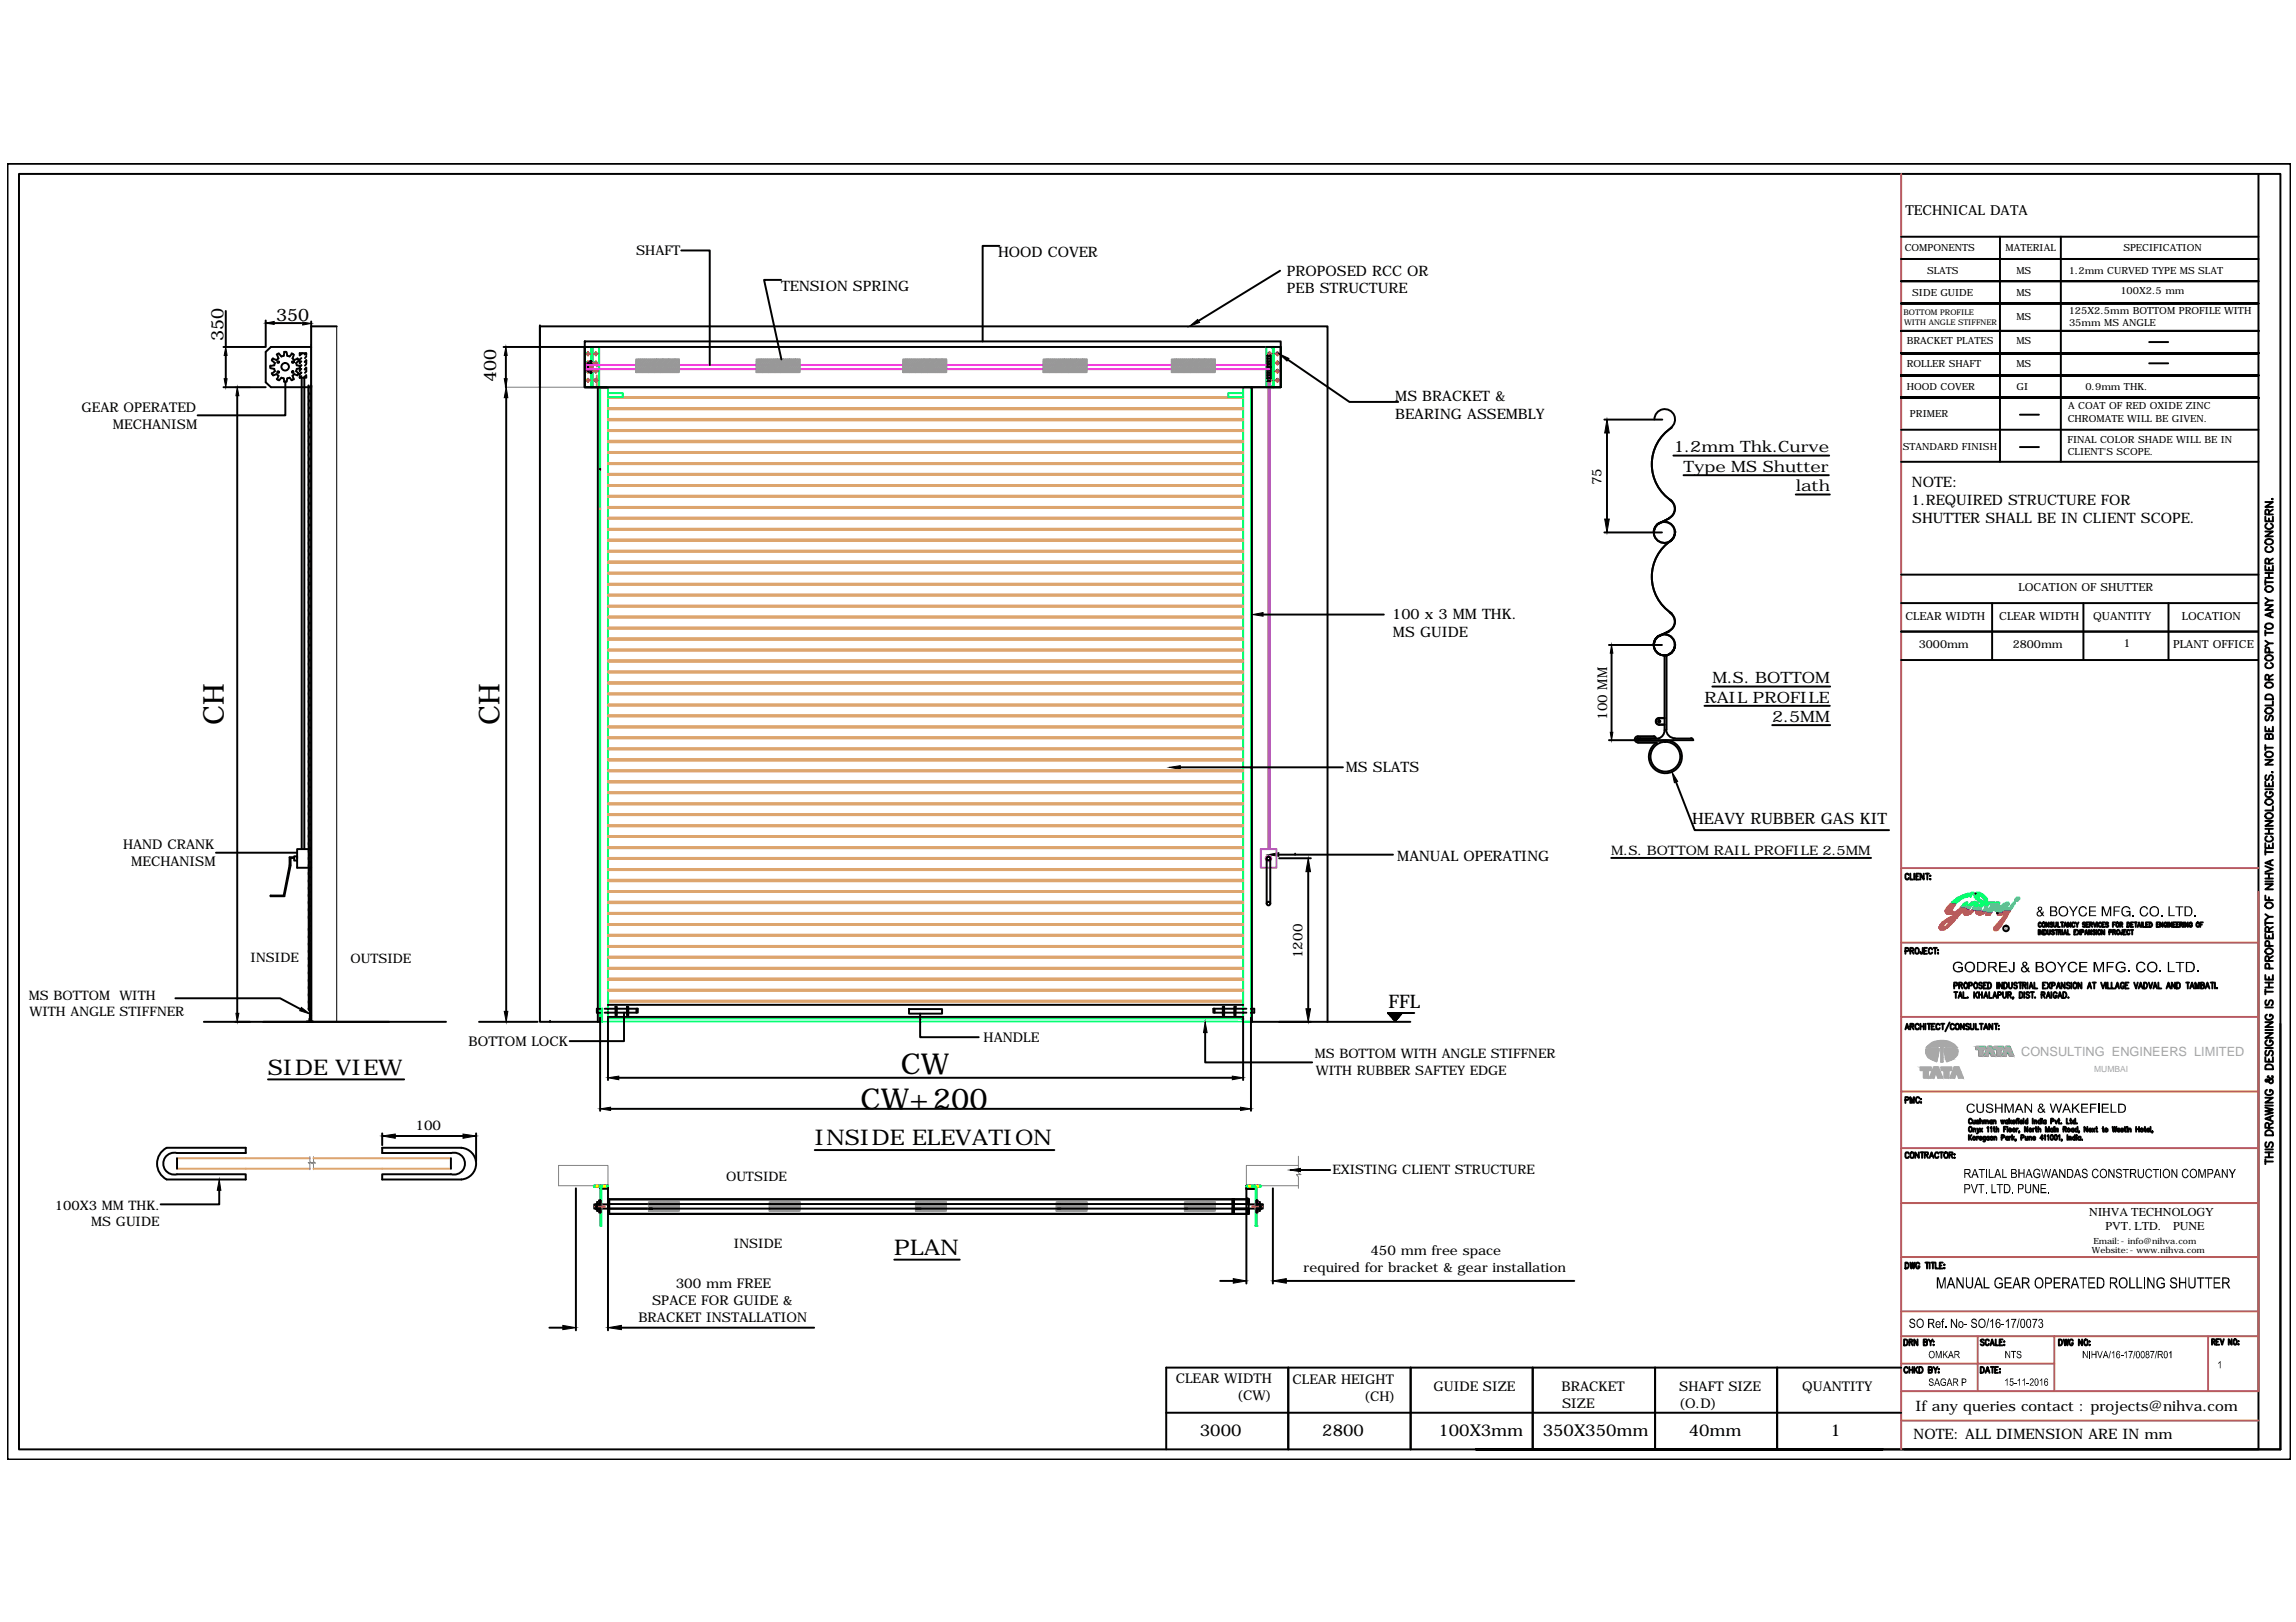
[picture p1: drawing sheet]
<svg xmlns="http://www.w3.org/2000/svg" width="297mm" height="210mm" viewBox="0 0 297 210" stroke-linecap="round" stroke-linejoin="round" font-family="sans-serif">
<defs><g id="words">
<g font-size="3.7">
<text x="29" y="93.8" transform="rotate(-90 29 93.8)">CH</text>
<text x="64.6" y="93.8" transform="rotate(-90 64.6 93.8)">CH</text>
<text x="111.3" y="143.5">CW+200</text>
<text x="116.5" y="139">CW</text>
</g>
<g font-size="2.8">
<text x="34.7" y="139.1">SIDE VIEW</text>
<text x="105.4" y="148.2">INSIDE ELEVATION</text>
<text x="115.7" y="162.4">PLAN</text>
</g>
<text font-size="2.4" x="179.6" y="130.5">FFL</text>
<g font-size="2.2">
<text x="35.7" y="41.5">350</text>
<text x="28.9" y="44.2" transform="rotate(-90 28.9 44.2)">350</text>
<text x="64.2" y="49.5" transform="rotate(-90 64.2 49.5)">400</text>
</g>
<g font-size="2.1">
<text x="155.2" y="185.8">3000</text>
<text x="171.1" y="185.8">2800</text>
<text x="186.1" y="185.8">100X3mm</text>
<text x="199.6" y="185.8">350X350mm</text>
<text x="218.5" y="185.8">40mm</text>
<text x="236.8" y="185.9">1</text>
</g>
<g font-size="2">
<text x="216.5" y="58.5">1.2mm Thk.Curve</text>
<text x="217.8" y="61.1">Type MS Shutter</text>
<text x="232.3" y="63.6">lath</text>
<text x="221.5" y="88.4">M.S. BOTTOM</text>
<text x="220.5" y="90.9">RAIL PROFILE</text>
<text x="229.3" y="93.4">2.5MM</text>
<text x="218.9" y="106.6">HEAVY RUBBER GAS KIT</text>
</g>
<g font-size="1.9">
<text x="129.1" y="33.2">HOOD COVER</text>
<text x="166.5" y="35.7">PROPOSED RCC OR</text>
<text x="101" y="37.6">TENSION SPRING</text>
<text x="166.5" y="38">PEB STRUCTURE</text>
<text x="180.5" y="51.9">MS BRACKET &amp;</text>
<text x="180.5" y="54.3">BEARING ASSEMBLY</text>
<text x="247.3" y="65.3">1.REQUIRED STRUCTURE FOR</text>
<text x="247.4" y="63">NOTE:</text>
<text x="247.4" y="67.6">SHUTTER SHALL BE IN CLIENT SCOPE.</text>
<text x="180.1" y="80.2">100 x 3 MM THK.</text>
<text x="180.2" y="82.5">MS GUIDE</text>
<text x="174.1" y="99.9">MS SLATS</text>
<text x="180.8" y="111.4">MANUAL OPERATING</text>
<text x="247.8" y="182.6">If any queries contact : projects@nihva.com</text>
<text x="247.6" y="186.3">NOTE: ALL DIMENSION ARE IN mm</text>
</g>
<text font-size="1.8" x="246.5" y="27.8">TECHNICAL DATA</text>
<g font-size="1.7">
<text x="82.3" y="33">SHAFT</text>
<text x="10.5" y="53.3">GEAR OPERATED</text>
<text x="14.6" y="55.5">MECHANISM</text>
<text x="207.2" y="62.8" transform="rotate(-90 207.2 62.8)">75</text>
<text x="207.9" y="93.2" transform="rotate(-90 207.9 93.2)">100 MM</text>
<text x="15.9" y="109.9">HAND CRANK</text>
<text x="17" y="112.1">MECHANISM</text>
<text x="208.4" y="110.6">M.S. BOTTOM RAIL PROFILE 2.5MM</text>
<text x="32.4" y="124.5">INSIDE</text>
<text x="45.3" y="124.6">OUTSIDE</text>
<text x="168.5" y="124" transform="rotate(-90 168.5 124)">1200</text>
<text x="3.7" y="129.4">MS BOTTOM WITH</text>
<text x="3.8" y="131.5">WITH ANGLE STIFFNER</text>
<text x="60.6" y="135.4">BOTTOM LOCK</text>
<text x="127.3" y="134.9">HANDLE</text>
<text x="170.1" y="137">MS BOTTOM WITH ANGLE STIFFNER</text>
<text x="170.2" y="139.1">WITH RUBBER SAFTEY EDGE</text>
<text x="53.8" y="146.3">100</text>
<text x="93.9" y="152.8">OUTSIDE</text>
<text x="172.4" y="151.9">EXISTING CLIENT STRUCTURE</text>
<text x="7.1" y="156.6">100X3 MM THK.</text>
<text x="11.8" y="158.7">MS GUIDE</text>
<text x="95" y="161.5">INSIDE</text>
<text x="87.4" y="166.7">300 mm FREE</text>
<text x="168.7" y="164.7">required for bracket &amp; gear installation</text>
<text x="177.3" y="162.5">450 mm free space</text>
<text x="82.6" y="171.1">BRACKET INSTALLATION</text>
<text x="84.4" y="168.9">SPACE FOR GUIDE &amp;</text>
<text x="152.1" y="179">CLEAR WIDTH</text>
<text x="167.2" y="179.1">CLEAR HEIGHT</text>
<text x="160" y="181.1">(CW)</text>
<text x="176.5" y="181.3">(CH)</text>
<text x="185.5" y="180">GUIDE SIZE</text>
<text x="202" y="180">BRACKET</text>
<text x="202.1" y="182.1">SIZE</text>
<text x="217.2" y="182.2">(O.D)</text>
<text x="217.3" y="180">SHAFT SIZE</text>
<text x="233.2" y="180">QUANTITY</text>
</g>
<text font-size="1.7" fill="#6ea5dd" x="261.5" y="136.6">CONSULTING ENGINEERS LIMITED</text>
<g font-size="1.6">
<text x="270.3" y="157.4">NIHVA TECHNOLOGY</text>
<text x="272.4" y="159.1">PVT. LTD.</text>
<text x="281.1" y="159.1">PUNE</text>
</g>
<g font-size="1.4">
<text x="261.2" y="76.4">LOCATION OF SHUTTER</text>
<text x="246.5" y="80.2">CLEAR WIDTH</text>
<text x="248.2" y="83.8">3000mm</text>
<text x="258.7" y="80.2">CLEAR WIDTH</text>
<text x="260.4" y="83.8">2800mm</text>
<text x="270.8" y="80.2">QUANTITY</text>
<text x="274.7" y="83.8">1</text>
<text x="281.1" y="83.8">PLANT OFFICE</text>
<text x="282.3" y="80.2">LOCATION</text>
</g>
<g font-size="1.3">
<text x="246.4" y="32.5">COMPONENTS</text>
<text x="249.3" y="35.5">SLATS</text>
<text x="259.5" y="32.5">MATERIAL</text>
<text x="260.9" y="35.5">MS</text>
<text x="267.6" y="35.5">1.2mm CURVED TYPE MS SLAT</text>
<text x="274.7" y="32.5">SPECIFICATION</text>
<text x="247.4" y="38.3">SIDE GUIDE</text>
<text x="260.9" y="38.3">MS</text>
<text x="260.9" y="41.4">MS</text>
<text x="267.6" y="40.6">125X2.5mm BOTTOM PROFILE WITH</text>
<text x="274.3" y="38.1">100X2.5 mm</text>
<text x="246.7" y="44.5">BRACKET PLATES</text>
<text x="246.7" y="47.5">ROLLER SHAFT</text>
<text x="260.9" y="44.6">MS</text>
<text x="260.9" y="47.5">MS</text>
<text x="267.7" y="42.2">35mm MS ANGLE</text>
<text x="246.7" y="50.5">HOOD COVER</text>
<text x="247.1" y="53.9">PRIMER</text>
<text x="260.9" y="50.4">GI</text>
<text x="267.5" y="53">A COAT OF RED OXIDE ZINC</text>
<text x="269.8" y="50.4">0.9mm THK.</text>
<text x="246.2" y="58.2">STANDARD FINISH</text>
<text x="267.5" y="57.3">FINAL COLOR SHADE WILL BE IN</text>
<text x="267.5" y="54.6">CHROMATE WILL BE GIVEN.</text>
<text x="267.5" y="58.9">CLIENT'S SCOPE.</text>
</g>
<text font-size="1.1" fill="#6ea5dd" x="270.9" y="138.8">MUMBAI</text>
<g font-size="1.1">
<text x="270.8" y="160.9">Email:- info@nihva.com</text>
<text x="270.6" y="162.2">Website:- www.nihva.com</text>
</g>
<g font-size="1">
<text x="246.3" y="40.7">BOTTOM PROFILE</text>
<text x="246.3" y="42">WITH ANGLE STIFFNER</text>
</g>
</g></defs>
<!-- layer: 0 -->
<g fill="none" stroke="#dda56e" stroke-width=".25">
<path d="M78.7 59.9h82.1M78.7 58.6h82.1M78.7 58.5h82.1M78.7 57.2h82.1M78.7 57.1h82.1M78.7 55.8h82.1M78.7 55.7h82.1M78.7 54.4h82.1M78.7 54.2h82.1M78.7 52.9h82.1M78.7 52.8h82.1M78.7 51.5h82.1"/>
<path d="M78.7 51.4h82.1M78.7 50.1h82.1M77.6 65.9h.1M78.7 79.9h82.1M78.7 79.8h82.1M78.7 78.5h82.1M78.7 78.4h82.1M78.7 77.1h82.1M78.7 76.9h82.1M78.7 75.7h82.1M78.7 75.6h82.1M78.7 74.2h82.1"/>
<path d="M78.7 74.1h82.1M78.7 72.8h82.1M78.7 72.7h82.1M78.7 71.4h82.1M78.7 71.3h82.1M78.7 70h82.1M78.7 69.8h82.1M78.7 68.6h82.1M78.7 68.4h82.1M78.7 67.1h82.1M78.7 67h82.1M78.7 65.7h82.1"/>
<path d="M78.7 65.6h82.1M78.7 64.3h82.1M78.7 64.2h82.1M78.7 62.9h82.1M78.7 62.8h82.1M78.7 61.5h82.1M78.7 61.3h82.1M78.7 60.1h82.1M78.7 99.8h82.1M78.7 99.7h82.1M78.7 98.4h82.1M78.7 98.2h82.1"/>
<path d="M78.7 97h82.1M78.7 96.8h82.1M78.7 95.5h82.1M78.7 95.4h82.1M78.7 94.1h82.1M78.7 94h82.1M78.7 92.7h82.1M78.7 92.6h82.1M78.7 91.3h82.1M78.7 91.2h82.1M78.7 89.9h82.1M78.7 89.7h82.1"/>
<path d="M78.7 88.5h82.1M78.7 88.3h82.1M78.7 87h82.1M78.7 86.9h82.1M78.7 85.6h82.1M78.7 85.5h82.1M78.7 84.2h82.1M78.7 84.1h82.1M78.7 82.8h82.1M78.7 82.6h82.1M78.7 81.4h82.1M78.7 81.2h82.1"/>
<path d="M78.7 119.7h82.1M78.7 119.6h82.1M78.7 118.3h82.1M78.7 118.1h82.1M78.7 116.9h82.1M78.7 116.7h82.1M78.7 115.4h82.1M78.7 115.3h82.1M78.7 114h82.1M78.7 113.9h82.1M78.7 112.6h82.1M78.7 112.5h82.1"/>
<path d="M78.7 111.2h82.1M78.7 111h82.1M78.7 109.8h82.1M78.7 109.6h82.1M78.7 108.3h82.1M78.7 108.2h82.1M78.7 106.9h82.1M78.7 106.8h82.1M78.7 105.5h82.1M78.7 105.4h82.1M78.7 104.1h82.1M78.7 104h82.1"/>
<path d="M78.7 102.6h82.1M78.7 102.5h82.1M78.7 101.2h82.1M78.7 101.1h82.1M78.7 129.7h82.1M78.7 129.5h82.1M78.7 128.2h82.1M78.7 128.1h82.1M78.7 126.8h82.1M78.7 126.6h82.1M78.7 125.4h82.1M78.7 125.3h82.1"/>
<path d="M78.7 123.9h82.1M78.7 123.8h82.1M78.7 122.5h82.1M78.7 122.4h82.1M78.7 121.1h82.1M78.7 121h82.1M22.9 151.2h17.2M22.9 149.9h17.2M40.6 151.2h17.7M40.6 149.9h17.7"/>
</g>
<g fill="none" stroke="#0f0" stroke-width=".25">
<path d="M75.6 44.9h1.9v5.2h-1.9zM75.6 50.1h1.9M76.5 44.9v5.2M76.7 44.9v5.2M77.8 50.2h.9M78.7 50.9h1.9v.5h-1.9M160.8 50.1h1v82.1h-1zM160.8 50.9h-1.9v.5h1.9M163.8 44.9h1.9v5.2h-1.9zM164.2 47v-.1v1.1M164.2 46.9h.2v1.1h-.2M164.5 47v1"/>
<path d="M164.5 44.9h.3v5.2h-.3v-.1h.2v-5h-.2zM164.5 46.1v2.8v-1.4v1.2l-.1-.2v-2l.1-.2v1.2zM164.5 46.1v-.1h.2l-.1 1.5M164.6 47.5l.1 1.6h-.2v-.2M164.6 47.5l.1 1.6M164.7 44.9v5.2M164.7 46l-.1 1.5M164.7 48.2h.1M164.7 48.3h.1M164.7 46.7h.1M164.7 46.8h.1M77.6 132.2v-82.1h1.1v82.1"/>
<path d="M76.8 153.6v-.2h1.9v.2h-1.9h.1M77.7 153.6h.1v5.1h-.1zM161.2 153.4h1.9v.2h-1.9zM162.1 153.6h.2M162.4 153.6v5.1h.3M162.6 153.6v5.1"/>
<circle cx="76.1" cy="45.8" r=".15"/>
<circle cx="76.1" cy="47" r=".15"/>
<circle cx="76.1" cy="49.2" r=".15"/>
<circle cx="76.1" cy="48" r=".15"/>
<circle cx="77.1" cy="45.8" r=".15"/>
<circle cx="77.1" cy="49.2" r=".15"/>
<circle cx="77.1" cy="48" r=".15"/>
<circle cx="77.1" cy="47" r=".15"/>
<circle cx="164.2" cy="45.8" r=".15"/>
<circle cx="164.2" cy="49.2" r=".15"/>
<circle cx="165.2" cy="47" r=".15"/>
<circle cx="165.2" cy="49.2" r=".15"/>
<circle cx="165.2" cy="48" r=".15"/>
<circle cx="165.2" cy="45.8" r=".15"/>
</g>
<path d="M77.2 48.6v1.5h-1.6M164.1 49.4v.7h1.6" fill="none" stroke="#b88a5c" stroke-width=".25"/>
<path d="M75.8 47.8h88.4M77.2 48h.1M164.2 47.2h-88.4v.6h1.4M164.2 46.8v1.9M164.3 46.8v1.9" fill="none" stroke="#f0f" stroke-width=".25"/>
<path d="M77.3 47.4h-.1" fill="none" stroke="#b85c8a" stroke-width=".25"/>
<path d="M77.3 132.2h84.3M77.9 130.5v1.7M78.7 131.9h82v.3M78.7 132.2h81.3" fill="none" stroke="#0ff" stroke-width=".25"/>
<g fill="none" stroke="#000" stroke-width=".25">
<path d="M1 21.2h295.3v167.7h-295.3zM2.5 22.5h292.5v165.1h-292.5zM88.1 32.4h3.7v14.8M101 36.2h-2.2l2.3 10.3M129.3 31.8h-2.2v12.4M165.6 35l-10.5 6.5M246 30.6h46.2M246 33.5h46.2M246 39.3h46.2M258.7 30.6v29.2M266.6 30.6v29.2M292.2 22.5v165.1h-101.2h52.5h-52.5h52.5h-47.8"/>
<path d="M292.2 36.4h-46.2h46.2M292.2 39.3h-46.2h46.2M28.9 44.9h5.3M28.9 50.1h5.5M29.2 40.2v4.7M29.2 46v3M30.7 51.2v79.9M34.4 45.5l.7-.6h5.2v5.2h-5.2l-.7-.6zM34.4 41.5v3.4M34.4 41.8h4.6M35 47.3v.3M35 47.7h.5l.1 .3-.4 .3"/>
<path d="M35.2 48.3l.1 .3M35.2 46.7l.4 .3-.1 .3-.5 .1M35.3 46.4l-.1 .2M35.3 48.6l.5-.2 .2 .2-.1 .5M35.8 49l.3 .2M35.9 45.9l.1 .5-.2 .2-.5-.2M35.9 46.8h.2v.1h-.2zM36.1 45.7l-.3 .2M36.1 49.2l.3-.3 .3 .1 .1 .4M36.8 45.6l-.1 .4-.3 .1-.3-.3M36.9 49.4v4.3h-11.3M37 45.5h-.3"/>
<path d="M37 49.4h-.3M37.1 45.6l.1 .4 .3 .1 .3-.3M37.7 45.7l.3 .2M37.8 49.2l-.3-.3-.3 .1-.1 .4M37.8 46.8h.2v.1h-.2zM38 49l-.3 .2M38 45.9l-.2 .5 .3 .2 .4-.2M38.5 46.4l.1 .2M38.5 48.6l-.4-.2-.3 .2 .2 .5M38.6 48.3l-.1 .3M38.7 46.7l-.4 .3 .1 .3 .4 .1M38.8 46v-.3h.8v.3"/>
<path d="M38.8 46.6v.4M38.8 47.6v.4M38.8 48.6v.3M38.8 47.3v.3M38.8 47.7h-.4l-.1 .3 .4 .3M39 46.3l-.2 .2M39 46.8l-.2 .2M39 47.3l-.2 .1M39 47.7l-.2 .2M39 48.2l-.2 .2 .2-.2M39 48.7l-.2 .2M39 48.9v61"/>
<path d="M39.1 45.7l-.3 .3M39.4 48.9v61M39.6 45.7l-.2 .2M39.6 47.7l-.2 .1M39.6 48.6v.3h-.8M39.6 46.6v.4M39.6 47.6v.4M39.6 46.1l-.1 .2M39.6 46.6l-.2 .2M39.6 47.1l-.1 .2M39.6 47.6l-.1 .2M39.6 48.1l-.1 .1"/>
<path d="M39.6 48.5l-.3 .4M40.3 41.6v3.3M40.3 42.2h3.3M65.2 44.9h10.9M65.4 46v4.1M65.5 51.5v79.4M69.9 42.2h.1M69.9 50.1h.1M69.9 42.2v7.6M75.6 44.2h90.1v5.9h-90.1zM76 47.2h.1M76 47.8h.1"/>
<path d="M76 47.5h.1M76.1 47.2h.1M76.1 47.8h.1M76.2 47.2h.1M76.2 47.8h.1M76.3 47.2h.1M76.3 47.8h.1M76.4 46.7h.1v1.6h-.1zM76.4 47.1h-.4v.8h.4M76.4 46.9h-.3v1.2h.3M76.4 46.8h.1M76.4 47h.1"/>
<path d="M76.4 48h.1M76.4 48.2h.1M76.5 47.2h.1M76.5 47.8h.1M77.3 50.1v82.1M162 50.1v82.1M163.8 44.9h1.9v5.2h-90.1v-5.2h90.1M164 46a.23 .23 0 0 0 .3 0M164 46.4h.1h.2M164 46.7h.3M164 47.1h.3M164 47.5h.3"/>
<path d="M164 46v3M164.3 47.9h-.3M164.3 48.3h-.3M164.3 48.6h-.3M164.3 49.3h-.1h-.2M164.3 49a.23 .23 0 0 0-.3 0M164.4 46v3M166.6 46.6l8 5.4h6.3M207.6 54.3h7.5M207.9 56v11.2M214 54.3a1.33 1.33 0 0 1 2-1.2 1.33 1.33 0 0 1 .1 2.3M216.3 55.3a5.7 5.7 0 0 0 0 9.5"/>
<path d="M216.5 59h20.1M246 42.8h46.2zM246 45.7h46.2M246 45.7h46.2zM246 48.6h46.2zM246 51.5h46.2zM246 55.6h46.2M246 59.8h46.2M261.3 53.7h2.5M261.3 57.9h2.5M278 47h2.5M278 44.3h2.5"/>
<path d="M292.2 42.8h-46.2h46.2M77.6 60.8h.1M163.4 79.5h15.6M207.6 68.9h7.4M214 68.9a1.38 1.38 0 0 1 2-1.2 1.38 1.38 0 0 1 0 2.4M214 68.9a1.33 1.33 0 0 1 1.9-1.2 1.33 1.33 0 0 1 .2 2.3M214 68.9h.1M214.6 67.7a1.38 1.38 0 0 0 .1 2.4 1.38 1.38 0 0 0 2-1.2M214.6 67.7l1.3-.6-1.3 .7M216 64.6a1.38 1.38 0 0 1 .7 1.3 1.38 1.38 0 0 1-.8 1.2M216 79.2a1.38 1.38 0 0 1 .7 1.3 1.38 1.38 0 0 1-.8 1.2M216.1 64.7a1.33 1.33 0 0 1-.2 2.3"/>
<path d="M216.1 79.3a1.33 1.33 0 0 1-.2 2.4M216.3 69.9a5.7 5.7 0 0 0 0 9.5M216.7 68.9h.1M217.8 61.5h18.8M232.3 64h4.4M246 78h46.1M246 74.4h46.2M257.7 78v7.4M269.5 78v7.4M280.5 78v7.4M293.1 78.3h.9l-.9 .6h.9M293.1 73.2v.6h.9v-.6"/>
<path d="M293.1 68.8h.9l-.9 .6h.9M293.1 66.9v.6h.9v-.6M293.1 65h.9l-.9 .6h.9M293.1 75v.7M293.1 77.4l.4 .3M293.1 75.3h.9M293.1 74.8h.9M293.1 74.2h.9M293.1 69.9a.53 .53 0 0 1 .6-.1 .53 .53 0 0 1 .3 .4 .52 .52 0 0 1-.5 .3 .52 .52 0 0 1-.4-.5zM293.2 75.9a.49 .49 0 0 1 .6 0 .49 .49 0 0 1 .2 .5 .47 .47 0 0 1-.7 .2 .47 .47 0 0 1-.1-.7zM293.3 70.8a.39 .39 0 0 0-.2 .5 .39 .39 0 0 0 .6 .1 .35 .35 0 0 0 .3-.2 .35 .35 0 0 0-.2-.4M293.3 67.8a.41 .41 0 0 0-.1 .6 .41 .41 0 0 0 .6 0 .31 .31 0 0 0 .3-.3 .31 .31 0 0 0-.2-.3h-.1"/>
<path d="M293.5 72.9v-.5l-.3-.1-.1 .6h.9M293.5 66.6v-.6h-.3l-.1 .6h.9M293.5 67.1v.4M293.5 73.4v.4M293.5 74.2v.6M293.7 79.3v.5M293.9 64.6h.1zM294 79.2l-.9 .4 .9 .3M294 77.7h-.5l-.4 .4M294 72.3l-.5 .3M294 65.9l-.5 .4M152.7 99.3h21"/>
<path d="M208.2 83.5h6.8M208.2 95.8h10.9M208.5 84.5v10.3M211.9 95.5l-.2 .2 .2 .2h3a2.14 2.14 0 0 1 2.7 2.4 2.14 2.14 0 0 1-3.3 1.4 2.14 2.14 0 0 1 0-3.6M211.9 95.5h2.3M211.9 96.1h2.4M212.2 95.5l-.2 .1v.2M214 83.4a1.38 1.38 0 0 1 2-1.1 1.38 1.38 0 0 1 0 2.3M214 83.4a1.33 1.33 0 0 1 1.9-1.1 1.33 1.33 0 0 1 .2 2.2M214.2 95.5l-.1-.2h-.1h-2.1a.4 .4 0 0 0-.4 .4 .4 .4 0 0 0 .4 .4M214.6 82.3a1.38 1.38 0 0 0 .1 2.4 1.38 1.38 0 0 0 2-1.3M215.3 84.8v9.7a1.12 1.12 0 0 1-.7 1.1h-2.4"/>
<path d="M215.3 92.9h-.6a.44 .44 0 0 0-.5 .5 .44 .44 0 0 0 .5 .4h.6M215.3 92.9h-.6a.4 .4 0 0 0-.5 .5 .4 .4 0 0 0 .5 .4h.6M215.6 94.4a1.12 1.12 0 0 0 1.1 1.1M215.7 84.8l-.1 .1v9.5M215.9 81.7l-1.3 .6 1.3-.6M216.7 83.5h.1M216.7 95.6h2.1M218.8 95.5l.1 .1 .1 .2M220.5 91.3h16.2M221.5 88.8h15.3M229.3 93.8h7.5M246 81.7h46.1"/>
<path d="M246 85.4h46.1M293.1 98.3h.9l-.9 .7h.9M293.1 94.1v.5h.9v-.5M293.1 81.6v.6M293.1 96.4v.7M293.1 96.8h.9M293.1 82.9l.4 .4M293.1 81.9h.9M293.1 97.4a.53 .53 0 0 1 .6-.1 .53 .53 0 0 1 .3 .4 .51 .51 0 0 1-.5 .3 .51 .51 0 0 1-.4-.5zM293.1 88.5a.53 .53 0 0 1 .6-.2 .53 .53 0 0 1 .3 .5 .52 .52 0 0 1-.5 .2 .52 .52 0 0 1-.4-.5zM293.1 84.9a.53 .53 0 0 1 .6-.1 .53 .53 0 0 1 .3 .4 .52 .52 0 0 1-.5 .3 .52 .52 0 0 1-.4-.4zM293.1 80.8a.53 .53 0 0 1 .6-.1 .53 .53 0 0 1 .3 .4 .52 .52 0 0 1-.5 .3 .52 .52 0 0 1-.4-.4z"/>
<path d="M293.2 92.6l-.1 .3 .1 .3h.3l.2-.5 .2-.1a.38 .38 0 0 1 0 .6M293.2 91.7a.47 .47 0 0 1 .6-.1 .47 .47 0 0 1 .2 .5 .46 .46 0 0 1-.6 .3 .46 .46 0 0 1-.2-.7zM293.2 89.9a.53 .53 0 0 1 .6 0 .53 .53 0 0 1 .2 .6h-.9v-.3zM293.3 85.8h-.1a.4 .4 0 0 0 0 .6 .4 .4 0 0 0 .5 .1l.3-.3v-.3l-.2-.1M293.5 95.2l.2-.2 .3 .1v.1v.4h-.9l.1-.6 .3 .1v.5M293.5 88v-.6h-.3l-.1 .6h.9M293.5 94.3v.3M293.6 84.4l-.1-.5-.1-.1h-.2l-.1 .6h.9M293.9 99.9h.1zM294 90.7v.6h-.9M294 83.3h-.5l-.4 .3M294 87.3l-.5 .4"/>
<path d="M27.9 110.3h10.5M38.1 110.9h-.6v1.1l-.8 3.9h-1.7v.1h1.8l.8-4M38.1 111h-.5v1M38.4 111.1v-.3h-.3v.6h.3M40.3 109.9h-1.9v2.4h1.9M163.9 111.1v5.9M164.3 111.1v5.9M165.4 110.6h14.8M165.5 111.1h4.1M167.6 110.6h.1M169.2 112.8v17.7M208.4 111h33.7"/>
<path d="M216.8 101.2l2.4 6.2h25.2M293.1 115.9v.6h.9M293.1 114.4h.9l-.9 .7h.9M293.1 112.1l.9 .4-.9 .3M293.1 109.1v.7h.9v-.7M293.1 106.2h.9l-.9 .7h.9M293.1 101.2v.6h.9v-.6M293.1 110v.6M293.1 119.1v.6M293.1 119.5h.9M293.1 118.3l.4 .3M293.1 114.1h.9"/>
<path d="M293.1 113.7h.9M293.1 113.1h.9M293.1 110.3h.9M293.1 107.9h.9M293.1 107.3h.9M293.1 102.1h.9M293.1 105.4a.51 .51 0 0 1 .6-.2 .51 .51 0 0 1 .3 .4 .48 .48 0 0 1-.5 .3 .48 .48 0 0 1-.4-.5zM293.2 116.9a.49 .49 0 0 1 .6-.1 .49 .49 0 0 1 .2 .5 .47 .47 0 0 1-.7 .2 .47 .47 0 0 1-.1-.6zM293.2 103.5a.49 .49 0 0 1 .6-.1 .49 .49 0 0 1 .2 .6 .48 .48 0 0 1-.6 .2 .48 .48 0 0 1-.3-.6zM293.2 100.3l-.1 .2 .1 .5 .3-.1 .2-.5 .2-.1a.36 .36 0 0 1 0 .7M293.3 108.2l-.1 .1a.4 .4 0 0 0 0 .5 .4 .4 0 0 0 .5 .1l.3-.2v-.3l-.2-.2M293.3 102.5a.39 .39 0 0 0-.2 .5 .39 .39 0 0 0 .6 .2 .34 .34 0 0 0 .3-.4 .34 .34 0 0 0-.3-.3v.2"/>
<path d="M293.5 101.4v.4M293.5 107.3v.6M293.5 109.4v.4M293.5 113.1v.6M293.5 116.1v.4M293.7 111.4v.5M294 118.6h-.5l-.4 .4M294 111.3l-.9 .4 .9 .3M294 104.3v.6h-.9M294 120l-.5 .3M22.7 129.2h13.5l2.7 1.4M26.4 132.2h31.3"/>
<path d="M34.7 139.7h17.6M40 130.6l.1 .3M40 130.6l.1-.1v.1M40.1 131.9l-.1 .3h-.3M40.1 130.9v1.3M40.1 132.2h.4M40.2 130.7h.1M40.2 130.6v-.2l-.2 .1-.1 .1 .2 .2M62 132.2h7.6M71.2 132.2h.1M77.6 132.2h-7.7v-90h101.8v90M77.6 131.7v12"/>
<path d="M77.6 130.5h-.4v.5h.4M78.2 130.5h1.4M78.2 131h1.4M78.7 131.8v8M78.7 130h82.1M78.7 131.6h82.1M79.6 130.3h.2v1.1h-.2zM79.8 130.5h1.3M79.8 131h1.3M80.1 139.5h79.3M80.7 131v3.7h-7M81.1 130.3h.2v1.1h-.2z"/>
<path d="M81.3 130.5h1.2v.5h-1.2M82.5 130.5h-.2v.5M117.6 130.6h4.3v.6h-4.3zM119 131.2v3h7.6M155.9 133.6v3.9h13.9M157 130.5h.1v.5M158.2 130.5h-1.2v.5h1.2M158.2 130.3h.2v1.1h-.2zM158.4 130.5h1.3M158.4 131h1.3M159.7 130.3h.2v1.1h-.2zM159.9 130.5h1.3"/>
<path d="M159.9 131h1.3M160.8 131.8v8M161.8 132.2h20.7M161.8 131.7v12M161.8 130.5h.5v.5h-.5M162 132.2h.1M179.6 131.1h.1M179.7 131.1v.1M179.7 131.2v-.1v.1M179.7 131.1v.1zM179.7 131.2l.1-.1-.1 .2M179.8 131.3v-.2v.2l.1-.2-.1 .2"/>
<path d="M179.8 131.4l.1-.3v.3l.1-.3-.1 .3M180 131.5l.1-.4-.1 .4M180 131.5l.1-.4-.1 .5 .2-.5-.2 .5M180 131.1l-.1 .4M180 131.6l.2-.5-.1 .5 .2-.5-.2 .5M180.2 131.7l.2-.6-.2 .6M180.2 131.8l.2-.7-.2 .7M180.3 131.9l.2-.8-.2 .8 .3-.8-.3 .8M180.3 131.1l-.2 .6zM180.3 131.9l.3-.8-.2 .9 .3-.9-.3 .9M180.4 131.1l-.1 .7zM180.5 132l.3-.9-.3 1"/>
<path d="M180.7 131.1l-.3 .9zM180.7 131.9l.2-.8-.3 .8 .2-.8-.2 .9 .2-.9-.3 .9M180.7 131.9l.2-.8-.2 .8M180.8 131.1l-.3 1zM180.8 131.7l.2-.6-.3 .7M180.8 131.7l.2-.6-.2 .6M180.8 131.6l.2-.5-.2 .5M180.9 131.6l.1-.5-.1 .5M180.9 131.6l.2-.5-.2 .5M181 131.5l.1-.4-.1 .5M181.1 131.1l-.1 .4zM181.1 131.3l.1-.2-.1 .3"/>
<path d="M181.1 131.1v.3zM181.2 131.3v-.2l-.1 .2M181.2 131.3l.1-.2-.1 .2M181.2 131.2l.1-.1v.1M183 131.1h-1.6l-.9 1-.9-1h1.8l-.1 .1M293.1 136.8v.6h.9v-.6M293.1 133.7h.9l-.9 .6h.9M293.1 132.3h.9l-.9 .6h.9M293.1 126.2v.6h.9v-.6M293.1 120.8v.6h.9v-.6M293.1 128v.7M293.1 135.6h.9"/>
<path d="M293.1 133.3h.9M293.1 130.4h.9M293.1 128.3h.9M293.1 127.8h.9M293.1 127.2h.9M293.1 137.9a.54 .54 0 0 1 .7-.1 .54 .54 0 0 1 .2 .6h-.9zM293.2 136l-.1 .2 .1 .4 .3-.1 .2-.5h.2a.36 .36 0 0 1 0 .6M293.2 129.4l-.1 .3 .1 .4 .3-.1 .2-.5 .2-.1a.36 .36 0 0 1 0 .7M293.2 122.8a.52 .52 0 0 1 .8 .4 .48 .48 0 0 1-.5 .3 .48 .48 0 0 1-.4-.6zM293.3 134.6a.42 .42 0 0 0-.1 .6 .42 .42 0 0 0 .6 .1 .34 .34 0 0 0 .3-.4 .34 .34 0 0 0-.4-.3v.3M293.3 131.3a.39 .39 0 0 0-.2 .5 .39 .39 0 0 0 .6 .2 .34 .34 0 0 0 .3-.4 .34 .34 0 0 0-.3-.3v.2M293.5 139.3l-.1 .1 .4 .2a.36 .36 0 0 1 .2 .5l-.3 .1-.2-.4-.2-.1-.2 .1 .1 .2a.8 .8 0 0 0 .7-.4l.1-.2v-.1h-.1"/>
<path d="M293.5 124.4v-.6h-.3l-.1 .6h.9M293.5 120.6v-.6h-.3l-.1 .6h.9M293.5 121.1v.3M293.5 126.4v.4M293.5 127.2v.6M293.5 137.1v.3M293.6 125.3v-.4a.26 .26 0 0 0-.3-.2 .26 .26 0 0 0-.2 .2v.4h.9M293.6 122.4v-.4a.26 .26 0 0 0-.3-.2 .26 .26 0 0 0-.2 .2v.4h.9M294 123.7l-.5 .4M295 132.5v55.1h-48.6M21.5 148.5h10.3v.7h-8.9a1.42 1.42 0 0 0-1.8 1.4 1.42 1.42 0 0 0 1.8 1.4h8.9v.6h-10.3a2.32 2.32 0 0 1 0-4.1M22.9 149.9v1.3"/>
<path d="M28.4 154v1.9h-7.6M49.4 146.7v1.5M51.1 147h8.8M58.3 149.2a1.42 1.42 0 0 1 1.9 1.4 1.42 1.42 0 0 1-1.9 1.3M58.3 152h-8.9v.6h10.3M58.3 149.9v1.3M59.7 148.5a2.05 2.05 0 0 1 1.9 2.1 2.05 2.05 0 0 1-1.9 2M59.7 148.5h-10.3v.7h8.9M61.6 146.7v3.6M74.5 153.8v18.4M76.8 153.4h1.9v.2M77.1 156.4h.1"/>
<path d="M77.1 155.9h.1M77.1 156.2h.2M77.2 156.4h.1M77.2 155.9h.1M77.3 156.4h.1M77.3 155.9h.1M77.5 156.4h.1M77.5 155.9h.1M77.5 155.3h.2v1.6h-.2zM77.5 155.8h-.4v.7h.4M77.5 155.6h-.2v1.1h.2M77.5 155.5h.2"/>
<path d="M77.5 155.6h.2M77.5 156.6h.2M77.5 156.8h.2M77.6 156.4h.1M77.6 155.9h.1M77.9 153.5h-.1v.3h.1M78.1 153.5h.3M78.1 153.8h.3M78.5 153.5h.2M78.5 153.8h.2M78.7 153.8h-1.1v-.4h1.1v18.8M78.7 155.8h80.8"/>
<path d="M78.8 155.9h-1.9v.5h7h-5.1M78.8 155.2v1.9M79 143.5h81.5M84.4 156.4h-.5h75.7M105.4 148.8h31M159.5 156.4h.1M159.5 155.2v1.9l.1-.2-.1 .1M159.5 156.4h1.9M159.5 155.9h.1M159.5 155.2h.1M159.6 155.9l1.9-.1v.1M159.6 155.2l-.1 .1"/>
<path d="M159.6 156.4l-.1 .1M159.6 155.2l-.1 .1 .1-.1v1.9M159.6 155.4l-.1 .1M159.6 155.7l-.1 .1M159.6 155.7l-.1 .2 .1-.1M159.6 156.4l-.1 .2 .1-.2M159.6 156.7l-.1 .1M159.6 156.4v.1h1.9M159.6 155.3l-.1 .1M159.6 155.3l-.1 .2M159.6 155.5l-.1 .1M159.6 155.6l-.1 .1"/>
<path d="M159.6 156.5l-.1 .1M159.6 156.5l-.1 .2M159.6 156.6l-.1 .1M159.6 156.7l-.1 .2M159.6 156.8l-.1 .1M159.6 156.8l-.1 .2M159.6 156.9l-.1 .1M159.6 157l-.1 .1 .1-.1M159.6 157v.1M161.2 153.9h1.1v-.5h-1.1v12.7M161.2 153.5h.2M161.2 153.8h.2"/>
<path d="M161.3 155.2v.6M161.3 156.5v.6M161.4 155.2v.6M161.4 156.5v.6M161.4 155.2h.1M161.4 155.6l.1-.2-.1 .2M161.4 155.8l.1-.1v.1M161.4 156.5h.1M161.4 156.8l.1-.1-.1 .2M161.4 157.1l.1-.1-.1 .1M161.4 155.9h2v.5h-3.8l-.1 .1M161.4 155.3l.1-.1-.1 .1"/>
<path d="M161.5 155.2h-.1M161.5 156.5h-.1M161.5 156.5l-.1 .1M161.5 155.2v1.9h-82.8h82.8M161.5 155.2l-.1 .1 .1-.1h-82.8M161.5 155.5l-.1 .1 .1-.1M161.5 155.7v.1M161.5 156.7l-.1 .2 .1-.1M161.5 157.1h.1M161.5 155.2h-82.8v1.9M161.5 155.3l-.1 .1M161.5 155.3l-.1 .2"/>
<path d="M161.5 155.4l-.1 .1M161.5 155.6l-.1 .1M161.5 155.6l-.1 .2M161.5 156.6l-.1 .1M161.5 156.7l-.1 .1M161.5 156.8l-.1 .2M161.5 156.9l-.1 .1M161.5 157v.1M161.6 153.5h.2M161.6 153.8h.2M162 153.5h.1v.3h-.1M162.6 155.3h.1v1.6h-.1z"/>
<path d="M162.6 156.4h.1M162.6 155.5h.1M162.6 155.6h.1M162.6 156.6h.1M162.6 156.8h.1M162.7 155.8h.4v.7h-.4M162.7 155.6h.3v1.1h-.3M162.8 156.4h.1M162.9 156.4h.1M163 156.2h.1M163 156.4h.1M163.1 153.4h-1.9v.2"/>
<path d="M164.7 153.8v12.3M168.2 151.4h3.9M293.1 143.3l.9 .3-.9 .2 .9 .2-.9 .3M293.1 142.1h.9l-.9 .6h.9M293.1 150.3h.9M293.1 150v.7M293.1 149.8h.9M293.1 149.1h.9M293.1 148.7h.9M293.1 143.1h.9M293.2 147.8l-.1 .2 .1 .4h.3l.2-.5 .2-.1a.36 .36 0 0 1 0 .6M293.2 146.4a.52 .52 0 0 1 .8 .2v.3h-.9v-.3z"/>
<path d="M293.3 141a.39 .39 0 0 0-.2 .6 .39 .39 0 0 0 .6 .1 .34 .34 0 0 0 .4-.3 .34 .34 0 0 0-.4-.4v.3M293.5 146v-.6h-.3l-.1 .6h.9M293.5 149.1v.7M293.7 144.5v.5M294 144.4l-.9 .4 .9 .3M294 145.3l-.5 .3M71.1 171.8h1.7M80.4 171.8h24.9M115.7 163h8.5M157.9 165.8h1.7M166.4 165.8h37.3M166.7 177v10.6"/>
<path d="M182.5 177v10.6M198.3 177v10.6M214.1 177v10.6M229.9 177v10.6M246 177h-95.1v10.6M150.9 182.8h95.1"/>
<circle cx="36" cy="48.2" r=".12"/>
<circle cx="36.9" cy="47.5" r=".49"/>
<circle cx="37.9" cy="48.1" r=".11"/>
<circle cx="214.7" cy="93.4" r=".15"/>
<circle cx="215.5" cy="97.9" r="1.93"/>
<circle cx="164.1" cy="111.1" r=".23"/>
<circle cx="164.1" cy="116.9" r=".23"/>
</g>
<!-- layer: labeling -->
<g fill="none" stroke="#b85cb8" stroke-width=".25">
<path d="M164.1 48.9v61M164.3 48.9v61M163.1 109.9h2v2.4h-2z"/>
<circle cx="164.1" cy="111.1" r=".36"/>
</g>
<!-- layer: 0 -->
<g fill="#000" stroke="#000" stroke-width=".13">
<path d="M29 49h.4l-.2 1.1zM29.2 44.9l.2 1.1h-.4zM30.7 50.1l.2 1.1h-.4zM34.4 41.8l1.1-.2v.4zM39.2 41.7l1.1 .2-1.1 .2zM65.5 50.1l.2 1.4h-.5zM65.4 44.9l.2 1.1h-.4zM65.2 49h.4l-.2 1.1zM153.9 42.2l1-.9 .3 .4zM165.5 45.8l1.3 .6-.3 .3zM207.9 54.3l.3 1.7h-.6zM162.1 79.5l1.3-.2v.4z"/>
<path d="M207.6 67.2h.6l-.3 1.7zM151.3 99.3l1.4-.2v.5zM208.5 83.5l.2 1h-.4zM208.3 94.8h.4l-.2 1zM164.1 110.6l1.3-.3v.5zM169.2 111.1l.3 1.7h-.5zM216.3 99.9l.7 1.2-.4 .2zM30.5 131.1h.4l-.2 1.1zM39 130.4l1.1 .8-1.3-.4zM65.2 130.9h.5l-.2 1.3zM78.7 139.5l1.4-.2v.4zM155.9 132.2l.3 1.4h-.5z"/>
<path d="M159.4 139.3l1.4 .2-1.4 .2zM169 130.5h.5l-.3 1.7zM28.4 152.6l.2 1.4h-.5zM49.4 147l1.7-.2v.5zM59.9 146.8l1.7 .2-1.7 .3zM77.6 143.5l1.4-.2v.4zM160.5 143.3l1.3 .2-1.3 .2zM166.9 151.4l1.3-.2v.4zM72.8 171.5l1.7 .3-1.7 .3zM78.7 171.8l1.7-.3v.6zM159.6 165.5l1.6 .3-1.6 .3zM164.7 165.8l1.7-.3v.6z"/>
</g>
<!-- layer: hatch -->
<path d="M40.3 42.2h3.3M65.5 50.1h10.9M40.1 149.7v.6l.2 .2-.4-.1 .2 .3v.7M40.6 149.7v.6l.2 .2-.5-.1 .3 .3v.7M72.3 150.8h6.4v2.6h-6.4zM168 150.8h-6.8v2.6h6.8M168 149.6v2.2l.3 .2h-.6l.3 .3v1.5" fill="none" stroke="#808080" stroke-width=".13"/>
<!-- layer: 0 -->
<g fill="none" stroke="#f00" stroke-width=".25">
<path d="M75.8 47.5h.3M75.9 45.8h.4M75.9 47h.4M75.9 49.2h.4M75.9 48h.4M76.1 45.6v.4M76.1 46.8v.4M76.1 47.8v.4M76.1 49v.4M76.2 47.5h.1M76.3 46.9h.3M76.3 48.1h.3"/>
<path d="M76.4 47.5h.3M76.8 45.8h.5M76.8 47h.5M76.8 49.2h.5M76.8 48h.5M77.1 45.6v.4M77.1 46.8v.4M77.1 47.8v.4M77.1 49v.4M164 45.8h.5M164 49.2h.5M164.3 45.6v.4"/>
<path d="M164.3 49v.4M165 45.8h.5M165 47h.5M165 49.2h.5M165 48h.5M165.3 45.6v.4M165.3 46.8v.4M165.3 47.8v.4M165.3 49v.4M77 156.2h1.2M77.3 153.5v.1M77.3 153.4h.1"/>
<path d="M77.5 155.6h.2M77.5 156.7h.2M78.2 153.5v.1M78.2 153.4h.1M161.7 153.5v.1M161.7 153.4h.1M162 156.2h1.3M162.5 155.6h.3M162.5 156.7h.2M162.7 153.5v.1M162.7 153.4h.1"/>
</g>
<path d="M77.2 153.4v.2M77.3 153.4v.2M77.7 156.4h.1M77.7 155.9h.1M78.1 153.4v.2M78.3 153.4v.2M161.6 153.4v.2M161.8 153.4v.2M162.4 156.4h.2M162.4 155.9h.2M162.6 153.4v.2M162.8 153.4v.2" fill="none" stroke="#ff0" stroke-width=".25"/>
<g fill="#0f0" stroke="#0f0" stroke-width=".13">
<path d="M164.7 46v.9zM164.7 46v.9z"/>
<path d="M164.7 46.9l-.1 .1zM164.7 46.9l-.1 .1z"/>
<path d="M164.6 47v.5zM164.6 47v.5z"/>
<path d="M164.6 47.5v.5zM164.6 47.5v.5z"/>
<path d="M164.6 48l.1 .1zM164.6 48l.1 .1z"/>
<path d="M164.7 48.1v1zM164.7 48.1v1z"/>
</g>
<!-- layer: Guides -->
<path d="M39.9 49.9l.1 80.7M40.3 49.9v82.3" fill="none" stroke="#000" stroke-width=".3"/>
<!-- layer: strips -->
<g fill="none" stroke="#000" stroke-width=".13">
<path d="M40.1 50.9a.61 .61 0 0 0 0 1M40.1 51.9a.61 .61 0 0 0 0 .9M40.1 52.8a.61 .61 0 0 0 0 .9 .63 .63 0 0 0 0 1M40.1 54.7a.61 .61 0 0 0 0 .9M40.1 55.6a.61 .61 0 0 0 0 1M40.1 56.5a.61 .61 0 0 0 0 1M40.1 50a.61 .61 0 0 0 0 .9M40.1 57.5a.61 .61 0 0 0 0 .9M40.1 58.4a.61 .61 0 0 0 0 1 .63 .63 0 0 0 0 .9M40.1 77.4a.7 .7 0 0 0 0 1.1 .63 .63 0 0 0 0 .9M40.1 62.3a.61 .61 0 0 0 0 .9M40.1 63.2a.61 .61 0 0 0 0 1"/>
<path d="M40.1 64.2a.61 .61 0 0 0 0 1M40.1 65.1a.61 .61 0 0 0 0 1M40.1 66.1a.61 .61 0 0 0 0 .9M40.1 67a.61 .61 0 0 0 0 1 .58 .58 0 0 0 0 .9M40.1 68.9a.61 .61 0 0 0 0 1M40.1 69.8a.61 .61 0 0 0 0 1M40.1 70.8a.61 .61 0 0 0 0 .9M40.1 71.7a.61 .61 0 0 0 0 1M40.1 72.6a.61 .61 0 0 0 0 1M40.1 73.6a.61 .61 0 0 0 0 .9M40.1 74.5a.61 .61 0 0 0 0 1M40.1 79.4a1.01 1.01 0 0 0 0 1.3"/>
<path d="M40.1 75.6a.61 .61 0 0 0 0 .9M40.1 76.5a.61 .61 0 0 0 0 .9M40.1 60.3a.61 .61 0 0 0 0 1M40.1 61.2a.61 .61 0 0 0 0 1M40.1 89.3a.67 .67 0 0 0 0 1 .59 .59 0 0 0 0 .9 .7 .7 0 0 0 0 1.1 .63 .63 0 0 0 0 .9M40.1 85.4a.7 .7 0 0 0 0 1.1 .59 .59 0 0 0 0 .9M40.1 83.5a.7 .7 0 0 0 0 1M40.1 99a.61 .61 0 0 0 0 1M40.1 99.9a.61 .61 0 0 0 0 1M40.1 96.1a.63 .63 0 0 0 0 1 .7 .7 0 0 0 0 1M40.1 98.1a.61 .61 0 0 0 0 .9M40.1 94.1a.59 .59 0 0 0 0 1 .7 .7 0 0 0 0 1"/>
<path d="M40.1 93.2a.61 .61 0 0 0 0 1M40.1 87.4a.61 .61 0 0 0 0 1M40.1 88.3a.61 .61 0 0 0 0 1M40.1 84.5a.61 .61 0 0 0 0 1M40.1 81.6a.61 .61 0 0 0 0 .9 .63 .63 0 0 0 0 1M40.1 80.6a.61 .61 0 0 0 0 1M40.1 112.5a.7 .7 0 0 0 0 1.1M40.1 108.7a.7 .7 0 0 0 0 1M40.1 106.7a.7 .7 0 0 0 0 1M40.1 102.9a.7 .7 0 0 0 0 1M40.1 100.9a.7 .7 0 0 0 0 1M40.1 113.5a.61 .61 0 0 0 0 1"/>
<path d="M40.1 114.5a.61 .61 0 0 0 0 .9M40.1 115.4a.61 .61 0 0 0 0 1 .58 .58 0 0 0 0 .9M40.1 117.3a.61 .61 0 0 0 0 .9 .63 .63 0 0 0 0 1M40.1 119.8a.61 .61 0 0 0 0 1 .63 .63 0 0 0 0 .9M40.1 110.6a.61 .61 0 0 0 0 1M40.1 111.5a.61 .61 0 0 0 0 1M40.1 109.7a.61 .61 0 0 0 0 .9M40.1 107.7a.61 .61 0 0 0 0 1M40.1 103.9a.58 .58 0 0 0 0 .9 .61 .61 0 0 0 0 1M40.1 105.7a.61 .61 0 0 0 0 1M40.1 101.9a.61 .61 0 0 0 0 .9M40.1 129.2a.61 .61 0 0 0 0 1"/>
<path d="M40.1 128.3a.61 .61 0 0 0 0 .9M40.1 127.3a.61 .61 0 0 0 0 1M40.1 125.4a.63 .63 0 0 0 0 1 .61 .61 0 0 0 0 1M40.1 121.7a.61 .61 0 0 0 0 1M40.1 122.6a.61 .61 0 0 0 0 1M40.1 123.6a.61 .61 0 0 0 0 .9M40.1 124.5a.61 .61 0 0 0 0 1"/>
</g>
<!-- layer: bracket -->
<path d="M40.3 44.6v5.3" fill="none" stroke="#000" stroke-width=".17"/>
<!-- layer: hatch -->
<path d="M40.3 42.2v90M43.6 42.2v90" fill="none" stroke="#000" stroke-width=".13"/>
<!-- layer: Dimension -->
<path d="M30.4 50.1h1.9" fill="none" stroke="#f0f" stroke-width=".25"/>
<!-- layer: 0 -->
<g fill="none" stroke="#989898" stroke-width=".25">
<path d="M82.3 46.5h5.5v1.7h-5.5zM82.5 46.8l.4-.3-.6 .5M82.6 46.5l-.3 .3M83.1 48.2l1.9-1.7-1.9 1.7M83.1 46.5l-.8 .8M83.4 46.5l-1.1 1M83.7 46.5l-1.4 1.2M83.9 48.2l1.9-1.7-1.9 1.7M83.9 46.5l-1.6 1.4M84.2 46.5l-1.9 1.7M84.5 46.5l-1.9 1.7M84.6 48.2l1.9-1.7-1.9 1.7"/>
<path d="M84.7 46.5l-1.9 1.7M85.2 46.5l-1.9 1.7M85.4 48.2l1.9-1.7-1.9 1.7M85.5 46.5l-1.9 1.7M86 46.5l-1.9 1.7M86.3 46.5l-1.9 1.7M86.8 46.5l-1.9 1.7M87.1 46.5l-2 1.7M87.6 46.5l-1.9 1.7M87.8 46.5l-1.9 1.7M87.8 46.7l-1.6 1.5M87.8 47l-1.4 1.2"/>
<path d="M87.8 47.2l-1.1 1M87.8 47.4l-.8 .8M87.8 47.7l-.6 .5M87.8 47.9l-.3 .3M97.9 46.5h5.6v1.7h-5.6zM98.2 46.5l-.3 .3M98.5 46.5l-.4 .3M98.5 46.5l-.6 .5M98.7 48.2l1.9-1.7-1.9 1.7M98.8 46.5l-.9 .8M99 46.5l-1.1 1M99.3 46.5l-1.4 1.2"/>
<path d="M99.4 48.2l1.9-1.7-1.9 1.7M99.5 46.5l-1.6 1.4M99.8 46.5l-1.9 1.7M100.1 46.5l-2 1.7M100.2 48.2l2-1.7-2 1.7M100.3 46.5l-1.9 1.7M100.8 46.5l-1.9 1.7M101 48.2l1.9-1.7-1.9 1.7M101.1 46.5l-1.9 1.7M101.6 46.5l-1.9 1.7M101.9 46.5l-1.9 1.7M102.4 46.5l-1.9 1.7"/>
<path d="M102.7 46.5l-1.9 1.7M103.2 46.5l-1.9 1.7M103.5 46.5l-1.9 1.7M103.5 46.7l-1.7 1.5M103.5 47l-1.4 1.2M103.5 47.2l-1.2 1M103.5 47.4l-.9 .8M103.5 47.7l-.6 .5M103.5 47.9l-.4 .3M116.8 46.5h5.6v1.7h-5.6zM117.1 46.8l.3-.3-.6 .5M117.2 46.5l-.4 .3"/>
<path d="M117.6 48.2l1.9-1.7-1.9 1.7M117.7 46.5l-.9 .8M117.9 46.5l-1.1 1M118.2 46.5l-1.4 1.2M118.4 48.2l1.9-1.7-1.9 1.7M118.5 46.5l-1.7 1.4M118.7 46.5l-1.9 1.7M119 46.5l-1.9 1.7M119.2 48.2l1.9-1.7-1.9 1.7M119.3 46.5l-2 1.7M119.8 46.5l-1.9 1.7M120 48.2l1.9-1.7-1.9 1.7"/>
<path d="M120.1 46.5l-1.9 1.7M120.6 46.5l-1.9 1.7M120.8 46.5l-1.9 1.7M121.4 46.5l-1.9 1.7M121.6 46.5l-1.9 1.7M122.1 46.5l-1.9 1.7M122.4 46.5l-1.9 1.7M122.4 46.7l-1.7 1.5M122.4 47l-1.4 1.2M122.4 47.2l-1.1 1M122.4 47.4l-.9 .8M122.4 47.7l-.6 .5"/>
<path d="M122.4 47.9l-.4 .3M135 46.5h5.6v1.7h-5.6zM135.4 46.5l-.4 .3M135.6 46.5l-.3 .3M135.6 46.5l-.6 .5M135.8 48.2l1.9-1.7-1.9 1.7M135.9 46.5l-.9 .8M136.1 46.5l-1.1 1M136.4 46.5l-1.4 1.2M136.6 48.2l1.9-1.7-1.9 1.7M136.7 46.5l-1.7 1.4M136.9 46.5l-1.9 1.7"/>
<path d="M137.2 46.5l-1.9 1.7M137.4 48.2l1.9-1.7-1.9 1.7M137.5 46.5l-1.9 1.7M138 46.5l-1.9 1.7M138.2 48.2l1.9-1.7-1.9 1.7M138.2 46.5l-1.9 1.7M138.8 46.5l-1.9 1.7M139 46.5l-1.9 1.7M139.5 46.5l-1.9 1.7M139.8 46.5l-1.9 1.7M140.3 46.5l-1.9 1.7M140.6 46.5l-1.9 1.7"/>
<path d="M140.6 46.7l-1.7 1.5M140.6 47l-1.4 1.2M140.6 47.2l-1.2 1M140.6 47.4l-.9 .8M140.6 47.7l-.6 .5M140.6 47.9l-.3 .3M151.6 46.5h5.6v1.7h-5.6zM152 46.5l-.4 .3M152.2 46.5l-.4 .3M152.2 46.5l-.6 .5M152.4 48.2l1.9-1.7-1.9 1.7M152.5 46.5l-.9 .8"/>
<path d="M152.7 46.5l-1.1 1M153 46.5l-1.4 1.2M153.2 48.2l1.9-1.7-1.9 1.7M153.2 46.5l-1.6 1.4M153.5 46.5l-1.9 1.7M153.8 46.5l-1.9 1.7M154 48.2l1.9-1.7-1.9 1.7M154.1 46.5l-2 1.7M154.6 46.5l-1.9 1.7M154.7 48.2l2-1.7-2 1.7M154.8 46.5l-1.9 1.7M155.4 46.5l-1.9 1.7"/>
<path d="M155.6 46.5l-1.9 1.7M156.1 46.5l-1.9 1.7M156.4 46.5l-1.9 1.7M156.9 46.5l-1.9 1.7M157.2 46.5l-1.9 1.7M157.2 46.7l-1.7 1.5M157.2 47l-1.4 1.2M157.2 47.2l-1.2 1M157.2 47.4l-.9 .8M157.2 47.7l-.6 .5M157.2 47.9l-.4 .3M83.9 155.6h3.9v1.1h-3.9z"/>
<path d="M84.1 155.8l.3-.2-.5 .3M84.2 155.6l-.3 .2M84.5 156.7l1.4-1.1-1.4 1.1M84.5 155.6l-.6 .5M84.8 155.6l-.9 .6M84.9 155.6l-1 .8M85 156.7l1.4-1.1-1.4 1.1M85.1 155.6l-1.2 .9M85.3 155.6l-1.4 1.1M85.5 155.6l-1.4 1.1M85.6 156.7l1.4-1.1-1.4 1.1M85.6 155.6l-1.3 1.1"/>
<path d="M86 155.6l-1.3 1.1M86.1 156.7l1.4-1.1-1.4 1.1M86.2 155.6l-1.3 1.1M86.6 155.6l-1.4 1.1M86.7 155.6l-1.3 1.1M87.1 155.6l-1.3 1.1M87.3 155.6l-1.3 1.1M87.7 155.6l-1.4 1.1M87.8 155.6l-1.3 1.1M87.8 155.7l-1.1 1M87.8 155.9l-.9 .8M87.8 156l-.7 .7"/>
<path d="M87.8 156.2l-.6 .5M87.8 156.3l-.4 .4M87.8 156.5l-.2 .2M99.6 155.6h3.9v1.1h-3.9zM99.8 155.6l-.2 .2M99.9 155.6l-.2 .2M100 155.6l-.4 .3M100.1 156.7l1.3-1.1-1.3 1.1M100.2 155.6l-.6 .5M100.3 155.6l-.7 .6M100.5 155.6l-.9 .8M100.7 156.7l1.3-1.1-1.3 1.1"/>
<path d="M100.7 155.6l-1.1 .9M100.9 155.6l-1.3 1.1M101.1 155.6l-1.4 1.1M101.2 156.7l1.3-1.1-1.3 1.1M101.3 155.6l-1.4 1.1M101.6 155.6l-1.3 1.1M101.8 156.7l1.3-1.1-1.3 1.1M101.8 155.6l-1.3 1.1M102.2 155.6l-1.4 1.1M102.4 155.6l-1.4 1.1M102.7 155.6l-1.3 1.1M102.9 155.6l-1.3 1.1"/>
<path d="M103.3 155.6l-1.4 1.1M103.5 155.6l-1.4 1.1M103.5 155.7l-1.2 1M103.5 155.9l-1 .8M103.5 156l-.8 .7M103.5 156.2l-.7 .5M103.5 156.3l-.5 .4M103.5 156.5l-.3 .2M118.5 155.6h3.9v1.1h-3.9zM118.7 155.8l.2-.2-.4 .3M118.7 155.6l-.2 .2M119 156.7l1.4-1.1-1.4 1.1"/>
<path d="M119.1 155.6l-.6 .5M119.3 155.6l-.8 .6M119.5 155.6l-1 .8M119.6 156.7l1.3-1.1-1.3 1.1M119.7 155.6l-1.2 .9M119.8 155.6l-1.3 1.1M120 155.6l-1.3 1.1M120.1 156.7l1.4-1.1-1.4 1.1M120.2 155.6l-1.3 1.1M120.6 155.6l-1.3 1.1M120.7 156.7l1.3-1.1-1.3 1.1M120.8 155.6l-1.4 1.1"/>
<path d="M121.1 155.6l-1.3 1.1M121.3 155.6l-1.3 1.1M121.7 155.6l-1.3 1.1M121.8 155.6l-1.3 1.1M122.2 155.6l-1.3 1.1M122.4 155.6l-1.3 1.1M122.4 155.7l-1.2 1M122.4 155.9l-1 .8M122.4 156l-.8 .7M122.4 156.2l-.6 .5M122.4 156.3l-.4 .4M122.4 156.5l-.2 .2"/>
<path d="M136.7 155.6h3.9v1.1h-3.9zM136.9 155.8l.2-.2-.4 .3M136.9 155.6l-.2 .2M137.2 156.7l1.4-1.1-1.4 1.1M137.3 155.6l-.6 .5M137.5 155.6l-.8 .6M137.7 155.6l-1 .8M137.8 156.7l1.3-1.1-1.3 1.1M137.8 155.6l-1.1 .9M138 155.6l-1.3 1.1M138.2 155.6l-1.3 1.1M138.3 156.7l1.4-1.1-1.4 1.1"/>
<path d="M138.4 155.6l-1.3 1.1M138.8 155.6l-1.4 1.1M138.9 156.7l1.3-1.1-1.3 1.1M138.9 155.6l-1.3 1.1M139.3 155.6l-1.3 1.1M139.5 155.6l-1.3 1.1M139.9 155.6l-1.4 1.1M140 155.6l-1.3 1.1M140.4 155.6l-1.3 1.1M140.6 155.6l-1.4 1.1M140.6 155.7l-1.2 1M140.6 155.9l-1 .8"/>
<path d="M140.6 156l-.8 .7M140.6 156.2l-.6 .5M140.6 156.3l-.4 .4M140.6 156.5l-.3 .2M153.3 155.6h3.9v1.1h-3.9zM153.5 155.8l.2-.2-.4 .3M153.5 155.6l-.2 .2M153.8 156.7l1.4-1.1-1.4 1.1M153.9 155.6l-.6 .5M154.1 155.6l-.8 .6M154.3 155.6l-1 .8M154.4 156.7l1.3-1.1-1.3 1.1"/>
<path d="M154.4 155.6l-1.1 .9M154.6 155.6l-1.3 1.1M154.8 155.6l-1.3 1.1M154.9 156.7l1.4-1.1-1.4 1.1M155 155.6l-1.4 1.1M155.4 155.6l-1.4 1.1M155.5 156.7l1.3-1.1-1.3 1.1M155.5 155.6l-1.3 1.1M155.9 155.6l-1.3 1.1M156.1 155.6l-1.4 1.1M156.5 155.6l-1.4 1.1M156.6 155.6l-1.3 1.1"/>
<path d="M157 155.6l-1.3 1.1M157.2 155.6l-1.4 1.1M157.2 155.7l-1.2 1M157.2 155.9l-1 .8M157.2 156l-.8 .7M157.2 156.2l-.6 .5M157.2 156.3l-.4 .4M157.2 156.5l-.3 .2"/>
</g>
<!-- layer: Format -->
<g fill="#000">
<path d="M267.7 117.3h.1l.4 .6 .4-.6h.2l-.5 .8v.5h-.2v-.5zM269.1 117.4l.4-.2a.52 .52 0 0 1 .5 .5l-.2-.1a.39 .39 0 0 0-.5-.2 .39 .39 0 0 0-.2 .5v.1a.41 .41 0 0 0 .3 .5 .41 .41 0 0 0 .5-.4h.1v.1a.57 .57 0 0 1-.7 .4 .57 .57 0 0 1-.4-.7zM270.3 117.3h.8v.1h-.7v.4h.7v.2h-.7v.4h.8v.2h-.9zM271.9 117.3h.3l.3 1.1 .4-1.1h.2v1.3h-.1v-1.1l-.4 1.1h-.1l-.4-1.1v1.1h-.2zM273.4 117.3h.9v.1h-.7v.4h.6v.2h-.6v.6h-.2zM274.6 117.4l.2-.1 .4-.1 .3 .3 .1 .2h-.2a.42 .42 0 0 0-.5-.3 .42 .42 0 0 0-.3 .5v.1a.43 .43 0 0 0 .4 .5 .43 .43 0 0 0 .5-.4h-.4v-.2h.5v.7h-.1l-.1-.2a.62 .62 0 0 1-.8 0 .62 .62 0 0 1-.1-.8zM275.9 118.4h.2v.2h-.2zM277 117.4l.3-.2 .3 .1 .3 .4h-.2a.4 .4 0 0 0-.5-.2 .4 .4 0 0 0-.2 .5v.1a.36 .36 0 0 0 .4 .4 .36 .36 0 0 0 .3-.4h.2a.57 .57 0 0 1-.7 .5 .57 .57 0 0 1-.4-.8zM279.6 118.4h.1v.2h-.1zM280.5 117.3h.2v1.1h.6v.2h-.8zM281.4 117.3h1v.1h-.4v1.2h-.1v-1.2h-.5zM283.9 118.4h.2v.2h-.2z"/>
<path d="M263.7 117.4a.3 .3 0 0 1 .5 0 .3 .3 0 0 1-.2 .5l.2 .3v-.2h.2l-.1 .3 .2 .3h-.2l-.1-.2a.38 .38 0 0 1-.6 .1 .38 .38 0 0 1 .2-.6l-.2-.3zM263.8 117.6a.16 .16 0 0 0 .3 0 .16 .16 0 0 0-.3 0zM263.7 118.1a.25 .25 0 0 0 .1 .4 .25 .25 0 0 0 .3-.2l-.2-.3z"/>
<path d="M265.2 117.3h.6a.31 .31 0 0 1 .3 .2 .31 .31 0 0 1-.2 .4 .36 .36 0 0 1 .2 .4 .36 .36 0 0 1-.2 .3h-.7zM265.4 117.4v.4h.3a.21 .21 0 0 0 .2-.2 .21 .21 0 0 0-.2-.2zM265.4 118v.4h.4a.24 .24 0 0 0 .2-.2 .24 .24 0 0 0-.3-.2z"/>
<path d="M266.4 117.5l.4-.3 .5 .1 .2 .2 .1 .4-.1 .4a.64 .64 0 0 1-.9 .3 .64 .64 0 0 1-.3-.8zM266.7 117.5l-.2 .3a.49 .49 0 0 0 .5 .7 .49 .49 0 0 0 .4-.7v-.1a.51 .51 0 0 0-.7-.2z"/>
<path d="M278.2 117.5l.2-.2h.6l.2 .2 .1 .4a.64 .64 0 0 1-.8 .7 .64 .64 0 0 1-.4-1zM278.3 117.5v.3a.49 .49 0 0 0 .5 .7 .49 .49 0 0 0 .3-.8 .45 .45 0 0 0-.8-.2z"/>
<path d="M282.6 117.3h.5a.67 .67 0 0 1 .5 .5 .67 .67 0 0 1-.3 .7l-.7 .1zM282.8 117.4v1h.4a.56 .56 0 0 0 .2-.8l-.2-.2z"/>
</g>
<!-- layer: border -->
<g fill="none" stroke="#ff003f" stroke-width=".25">
<path d="M250.9 120h1.2M251 119.9h.4M251 119.7h.4M251 119.7h.5M251.2 119.5h.4M251.2 119.5h.5M251.3 119.3h.5M251.5 119.2h.5M251.6 119.1h.5M251.7 117.8h.9M251.7 118h.9M251.7 118.1h2.2"/>
<path d="M251.8 118.2h1.9M251.8 119h1.1M251.8 119.9h.3M251.8 117.6h.8M251.8 117.5h.8M251.9 118.3h1.7M251.9 119.7h.4M251.9 118.9h1.1M251.9 117.4h.8M252 119.7h.3M252.1 117.3h.7M252.1 119.5h.4"/>
<path d="M252.1 118.8h1.1M252.1 117.2h.8M252.1 119.5h.5M252.2 117.1h.7M252.3 119.3h.4M252.3 119.2h.5M252.3 118.7h.9M252.3 117h.6M252.3 119.1h.6M252.5 118.6h.8M252.7 118.5h.7M252.8 118.4h.7"/>
<path d="M253.1 118h1.5M253.2 117.8h1.4M253.3 117.8h1.4M253.5 117.6h.5M253.6 117.5h.5M253.7 117.4h.4M254 118.2h1M254 118.1h1.1M254.1 118.3h.8M254.2 118.4h.4M254.2 117.6h.5M254.3 117.5h.3"/>
<path d="M254.9 118h.3M255.1 117.8h.3M255.6 117.8h.6M255.6 118h1.3M255.7 118.2h1M255.7 118.1h1.1M255.8 118.3h.7M256 118.4h.3M256.9 118.4h.6M257 118.3h.5M257 118.2h.6M257.1 118.1h.6"/>
<path d="M258 120h.8M258.1 119.9h.7M258.2 119.7h.7M258.4 119.7h.6M258.4 118.3h.8M258.4 118.2h1M258.4 119.5h.6M258.4 118.4h.6M258.5 118.1h1.4M258.5 119.5h.6M258.6 119.3h.6M258.7 119.2h.5"/>
<path d="M258.8 119.1h.5M258.9 119h.5M259 118.9h.4M259 118.8h.5M259.2 118.7h.4M259.2 118.6h.4M259.3 118h.7M259.3 118.5h.4M259.3 118.4h.4M259.5 118.3h.3M259.5 118.2h.3M259.7 117.8h.4"/>
<path d="M250.9 120.1h1M251 120.2h.7M251 120.3h.6M258 120.3h.5M258 120.2h.6M258 120.1h.7M258 120.4h.4"/>
</g>
<g fill="none" stroke="#007fff" stroke-width=".25">
<path d="M252.5 116.8h.1M252.6 116.9h.3M253.7 117.3h.5M253.9 117.2h.4M254.4 117.4h.5M254.4 117.3h.6M254.6 117.5h.2M255.2 117.4h1.1M255.3 117.6h.2M255.3 117.5h1M255.4 117.3h1.1M255.4 117.8h.1"/>
<path d="M255.7 117.8h.5M255.7 117.6h.6M256 117.8h.3M256.5 117.8h.5M256.6 117.8h.4M256.7 117.6h.3M256.8 117.5h.3M256.8 117.4h.3M256.8 117.3h.3M256.9 117.2h.3M257.1 118h.6M257.2 117.8h.6"/>
<path d="M257.3 117.8h.6M257.3 117.6h.6M257.4 117.5h2.1M257.4 117h1.2M257.5 117.4h1.1M257.5 117.3h1.1M257.6 117.2h1M257.6 117.1h1M258 117.6h1.3M258 117.8h1.2M258.1 117.8h.9M258.3 118h.7"/>
<path d="M258.7 117.4h.5M258.8 117.3h.4M258.9 117.2h.3M259 117.1h.4M259.2 117h.7M259.3 116.9h.6M259.3 117.4h.3M259.3 117.8h.8M259.4 117.3h.3M259.5 117.8h.2M259.6 116.8h.1M259.6 117.2h.2"/>
<path d="M259.6 117.1h.2M259.7 117.6h.4M259.8 116.8h.1M259.9 117.5h.4M260.1 117.4h.2M260.1 117.3h.3M260.1 117.2h.4M260.3 117.1h.2M260.3 117h.3M260.4 116.9h.3M260.5 116.8h.2M260.7 116.5h.4"/>
<path d="M260.7 116.6h.3M260.7 116.4h.5M260.8 116.3h.5M260.9 116.1h.3"/>
</g>
<g fill="none" stroke="#00dd37" stroke-width=".25">
<path d="M252.4 116.9h.7M252.5 116.8h.7M252.6 116.7h.7M252.7 116.6h.7M252.9 116.5h.6M253 116.4h.7M253.1 116.3h.8M253.3 116.1h.9M253.5 116.1h1.1M253.7 115.9h1.3M254 117.1h.3M254 115.9h1.1"/>
<path d="M254 117h.4M254.1 116.9h.4M254.2 115.7h1M254.3 116.8h.3M254.6 117.2h.5M254.6 115.6h.6M254.6 117.1h.6M254.8 117h1.1M254.9 116.9h1M254.9 116.1h.1M255.1 116.8h.7M255.1 115.5h.3"/>
<path d="M255.4 116.7h.2M255.4 115.7h1.1M255.4 115.9h1.4M255.4 115.9h1.3M255.4 116.1h.6M255.5 117.2h.3M255.5 116.1h.5M255.6 117.1h.3M255.6 115.6h.7M255.6 116.3h.4M255.7 115.5h.4M255.7 116.4h.4"/>
<path d="M255.8 116.5h.5M255.9 116.6h.6M256 117.2h.5M256.1 117.1h.6M256.1 116.7h.6M256.2 117h.5M256.3 116.9h.4M256.3 116.8h.8M256.4 116.1h.5M256.5 116.1h.4M256.6 116.3h.4M256.7 116.9h2"/>
<path d="M256.7 116.4h.4M256.8 116.5h.3M256.8 116.6h.3M256.9 117.1h.3M256.9 116.7h.2M256.9 117h.1M257 117h.2M257.2 116.8h.8M258.2 116.8h.5"/>
</g>
<g fill="none" stroke="#000" stroke-width=".25">
<path d="M255.6 115.6h.1M258.4 118.1h.2M258.4 118.2h.1M259.6 117.8h.2"/>
<circle cx="259.5" cy="120.1" r=".36"/>
</g>
<path d="M259.5 120h.2l-.1 .2 .2 .2-.2-.1-.1 .1zM259.5 120v.2h.2l-.1-.2z" fill="#000"/>
<!-- layer: ECO-PL-FF-Hydrant -->
<g fill="none" stroke="#b85c5c" stroke-width=".25">
<path d="M246 22.5v165.1M246 112.3h46.2M292.2 115.4v64.6h-46.2M246 122h46.2M246 131.6h46.2M246 141.3h46.2M246 155.7h46.2M246 148.6h46.2M246 172.9h46.2M246 162.7h46.2M246 169.7h46.2M255.9 172.9v7.1"/>
<path d="M265.8 172.9v7.1M285.7 172.9v7.1M246 183.8h46.2"/>
</g>
<!-- layer: TEXT -->
<path d="M246 176.5h19.8" fill="none" stroke="#b85c5c" stroke-width=".25"/>
<g fill="none" stroke="#000" stroke-width=".25">
<path d="M246.9 113.2a.22 .22 0 0 0-.2-.1 .22 .22 0 0 0-.2 .3v.1a.22 .22 0 0 0 .2 .3 .22 .22 0 0 0 .2-.2M247.1 113.1v.7h.4M247.7 113.1v.7M247.9 113.4h.2M248.3 113.1h-.4v.7h.4M248.9 113.1v.7l-.4-.7v.7M249.1 113.1h.5M249.3 113.1v.7M249.7 113.4h.1zM249.7 113.8h.1zM264.1 119.5l-.2-.1a.31 .31 0 0 0-.2 .3 .31 .31 0 0 0 .2 .3l.2-.2M264.2 119.5l.1-.1a.27 .27 0 0 1 .3 .1 .27 .27 0 0 1-.1 .4v.1a.32 .32 0 0 1-.3-.5z"/>
<path d="M265 119.4v.6l-.3-.6v.6M265.6 119.5l-.2-.1-.2 .1 .1 .1 .2 .1a.17 .17 0 0 1 0 .3 .17 .17 0 0 1-.3-.1M265.7 119.4v.4l.2 .2 .1-.1v-.5M266.2 119.4v.6h.3M266.6 119.4h.4M266.8 119.4v.6M267 120l.2-.6 .2 .6M267.1 119.7h.2M267.9 119.4v.6l-.4-.6v.6M268.4 119.5a.23 .23 0 0 0-.3-.1 .23 .23 0 0 0 0 .3 .17 .17 0 0 0 .1 .3 .17 .17 0 0 0 .2-.2M268.5 119.4l.2 .3 .2-.3M268.7 119.7v.3"/>
<path d="M269.8 119.5l-.1-.1-.2 .1v.1l.2 .1 .1 .2-.1 .1-.2-.1M269.9 119.7h.2M270.2 119.4h-.3v.6h.3M270.3 119.7l.4-.1v-.1l-.4-.1v.6M270.5 119.7l.2 .3M270.8 119.4l.2 .6 .2-.6M271.3 119.4v.6M271.9 119.5a.2 .2 0 0 0-.3-.1 .2 .2 0 0 0-.1 .2v.1a.2 .2 0 0 0 .1 .3 .2 .2 0 0 0 .3-.2M272 119.7h.2M272.3 119.4h-.3v.6h.3M272.8 119.5l-.2-.1-.2 .1 .1 .1 .2 .1 .1 .2-.2 .1-.2-.1M273.3 119.7h.2"/>
<path d="M273.6 119.4h-.3v.6M273.8 119.5l.1-.1a.31 .31 0 0 1 .2 .3 .31 .31 0 0 1-.2 .3l-.1-.2zM274.3 119.7l.3-.1v-.1l-.3-.1v.6M274.4 119.7l.2 .3M275.2 119.4a.3 .3 0 0 1 .3 .3 .3 .3 0 0 1-.3 .3zM275.7 119.7h.2M276 119.4h-.3v.6h.3M276.1 119.4h.3M276.3 119.4v.6M276.6 120l.1-.6 .2 .6M276.6 119.7h.3M277.1 119.4v.6"/>
<path d="M277.2 119.4v.6h.3M277.6 119.7h.2M278 119.4h-.4v.6h.4M278.1 119.4a.3 .3 0 0 1 .3 .3 .3 .3 0 0 1-.3 .3zM279 119.7h.2M279.3 119.4h-.3v.6h.3M279.8 119.4v.6l-.4-.6v.6M280.3 119.5a.26 .26 0 0 0-.4 .1 .26 .26 0 0 0 .2 .3l.1 .1 .1-.2v-.1h-.1M280.5 119.4v.6M281 119.4v.6l-.4-.6v.6M281.1 119.7h.2M281.5 119.4h-.4v.6h.4"/>
<path d="M281.6 119.7h.2M281.9 119.4h-.3v.6h.3M282 119.7l.4-.1v-.1l-.4-.1v.6M282.2 119.7l.2 .3M282.5 119.4v.6M283 119.4v.6l-.3-.6v.6M283.6 119.5a.2 .2 0 0 0-.2-.1 .2 .2 0 0 0-.2 .2v.1a.19 .19 0 0 0 .2 .3 .19 .19 0 0 0 .2-.3h-.1M284.2 119.5a.23 .23 0 0 1 .3-.1 .23 .23 0 0 1 0 .3 .19 .19 0 0 1-.2 .3 .19 .19 0 0 1-.2-.3zM284.6 119.7h.3M285 119.4h-.4v.6M246.5 133.2l.2-.7 .3 .7M246.5 123.1l.3-.1 .1-.1v-.1l-.4-.1v.7"/>
<path d="M246.6 133h.3M247.1 132.8h.4l.1-.3h-.5v.7M247.1 123h.4v-.2l-.4-.1v.7M247.4 132.8l.2 .4M247.4 123l.2 .4M247.8 122.8l.1-.1a.36 .36 0 0 1 .4 .3 .36 .36 0 0 1-.2 .4 .38 .38 0 0 1-.4-.2 .38 .38 0 0 1 .1-.4zM248.2 132.7a.24 .24 0 0 0-.2-.2 .24 .24 0 0 0-.2 .2v.3a.24 .24 0 0 0 .2 .2 .24 .24 0 0 0 .2-.2M248.5 132.5v.7M248.5 132.8h.4M248.8 122.7v.6l-.2 .1-.1-.1v-.1M248.9 132.5v.7M248.9 123h.3"/>
<path d="M249.1 132.5v.7M249.3 122.7h-.4v.7h.4M249.3 132.5h.5M249.6 132.5v.7M249.9 132.8h.2M250 122.9a.24 .24 0 0 0-.3-.2 .24 .24 0 0 0-.2 .3v.1a.24 .24 0 0 0 .2 .3 .24 .24 0 0 0 .3-.1M250.1 122.7h.5M250.3 132.5h-.4v.7h.4M250.4 122.7v.7M250.7 122.9h.1M250.7 123.3h.1M251 132.7a.24 .24 0 0 0-.3-.2 .24 .24 0 0 0-.2 .2v.3a.24 .24 0 0 0 .2 .2 .24 .24 0 0 0 .3-.2"/>
<path d="M251.1 132.5h.4M251.3 132.5v.7M252.2 132.3l-.5 1.2M252.8 132.7a.24 .24 0 0 0-.3-.2 .24 .24 0 0 0-.2 .2v.3a.24 .24 0 0 0 .2 .2 .24 .24 0 0 0 .3-.2M252.8 127.5h.4v-.3h-.4v.7M252.8 128.4h.4M253 132.6l.3-.1a.45 .45 0 0 1 0 .7 .41 .41 0 0 1-.3-.6zM253 128.4v.7M253.4 129.1l.2-.7 .2 .7M253.4 127.5h.4v-.3h-.4v.7M253.4 128.9h.3M253.7 127.5l.2 .4"/>
<path d="M254 128.4v.7h.4M254.1 132.5v.7l-.4-.7v.7M254.1 127.3l.2-.1a.39 .39 0 0 1 .3 .3 .39 .39 0 0 1-.3 .4l-.2-.3zM254.6 129.1h.1M254.7 127.5h.4v-.3h-.4v.7M254.8 132.6l-.2-.1-.3 .1v.1l.3 .2 .2 .2-.1 .1h-.3l-.1-.1M254.9 132.5l.1 .7h.3v-.1l.1-.6M255.4 128.4v.7M255.5 127.2a.38 .38 0 0 1 .4 .2 .38 .38 0 0 1-.1 .4l-.1 .1a.34 .34 0 0 1-.3-.2 .34 .34 0 0 1 0-.4zM255.5 128.7l.3 .4M255.6 132.5v.7h.3M255.8 128.4l-.4 .5"/>
<path d="M256 128.4v.7M256 128.7h.4M256.1 132.5h.4M256.3 132.5v.7M256.4 127.3l-.1-.1h-.2l-.1 .2 .3 .1 .1 .3-.1 .1-.3-.1M256.4 128.4v.7M256.6 127.5h.2M256.7 133.2l.2-.7 .3 .7M256.7 129.1l.2-.7 .2 .7M256.8 133h.2M256.8 128.9h.2M257 127.2h-.4v.7h.4"/>
<path d="M257.2 127.2a.38 .38 0 0 1 .4 .3 .38 .38 0 0 1-.4 .4zM257.3 128.4v.7h.4M257.8 132.5v.7l-.5-.7v.7M257.9 129.1l.2-.7 .2 .7M257.9 128.9h.3M258 132.5h.4M258.2 132.5v.7M258.4 127.2v.7M258.5 128.8l.4-.1v-.2l-.4-.1v.7M258.6 132.7h.1M258.6 133.2h.1M259 127.2v.7l-.4-.7v.7"/>
<path d="M259.1 128.4v.5l.2 .2h.2v-.2v-.5M259.2 127.2a.38 .38 0 0 1 .5 .3 .38 .38 0 0 1-.5 .4zM259.8 128.7h.3v-.3h-.3v.7M259.9 127.2v.5l.2 .2h.1l.1-.2v-.5M260 128.7l.2 .4M260.5 129.1h-.1h.1l-.1 .2M260.9 127.3l-.1-.1-.2 .1v.2l.3 .1v.3h-.2l-.1-.1M261.2 127.2h.4M261.3 128.4a.38 .38 0 0 1 .4 .2 .38 .38 0 0 1-.1 .4l-.3 .1zM261.4 127.2v.7M261.7 127.5h.3l.1-.3h-.4v.7M261.9 127.5l.2 .4"/>
<path d="M261.9 128.4v.7M262.3 127.2v.7M262.6 127.9l.2-.7 .2 .7M262.6 128.5l-.2-.1h-.2v.3l.2 .1 .2 .2-.2 .1-.3-.1M262.6 127.7h.3M262.7 128.4h.4M262.9 128.4v.7M263.2 127.2v.7h.4M263.3 129.1h.1M263.7 120.3v.6M264.1 128.7h.4v-.3h-.4v.7M264.2 120.3v.6l-.3-.6v.6"/>
<path d="M264.3 127.5h.2M264.3 128.7l.2 .4M264.4 120.3a.3 .3 0 0 1 .4 .3 .3 .3 0 0 1-.4 .3zM264.7 127.2h-.4v.7h.4M264.8 129.1l.2-.7 .2 .7M264.8 127.2l.5 .7M264.8 128.9h.3M264.9 120.3v.5l.1 .1 .2-.1v-.5M265.3 127.2l-.5 .7M265.4 128.4v.7M265.4 127.5h.4v-.3h-.4v.7M265.8 120.4l-.2-.1-.2 .1v.2l.3 .1 .1 .1-.2 .1-.2-.1"/>
<path d="M265.9 120.3h.3M266.1 127.9l.2-.7 .2 .7M266.1 120.3v.6M266.1 128.6a.24 .24 0 0 0-.3-.2 .24 .24 0 0 0-.2 .3v.1a.25 .25 0 0 0 .3 .4 .24 .24 0 0 0 .2-.4h-.2M266.1 127.7h.3M266.3 129.1l.2-.7 .2 .7M266.3 120.6h.3v-.2l-.3-.1v.6M266.4 128.9h.3M266.5 120.6l.1 .3M266.8 120.3v.6M266.9 128.4a.38 .38 0 0 1 .4 .4 .38 .38 0 0 1-.4 .3zM267 120.9l.2-.6 .1 .6"/>
<path d="M267 120.7h.3M267.1 127.2v.7l-.4-.7v.7M267.5 120.3v.6h.3M267.6 129.1h.1M267.8 127.3l-.2-.1h-.2v.3h.3l.1 .3-.2 .1-.2-.1M268 127.2v.7M268.3 127.2a.34 .34 0 0 1 .4 .2 .34 .34 0 0 1-.1 .4v.1a.34 .34 0 0 1-.4-.2 .34 .34 0 0 1 .1-.4zM268.4 120.6h.1M268.6 120.3h-.2v.6h.2M268.8 120.3l.3 .6M269.1 120.3l-.3 .6M269.2 120.6h.3v-.2l-.3-.1v.6"/>
<path d="M269.3 127.2v.7l-.4-.7v.7M269.7 120.9l.2-.6 .2 .6M269.8 120.7h.2M270.1 127.9l.2-.7 .3 .7M270.2 127.7h.3M270.6 120.3v.6l-.3-.6v.6M270.7 127.2h.4M270.9 127.2v.7M271.1 120.4l-.1-.1-.2 .1v.2l.3 .1v.1l-.1 .1-.2-.1M271.2 120.3v.6M271.4 120.4l.1-.1a.3 .3 0 0 1 .3 .3 .3 .3 0 0 1-.3 .3l-.1-.2zM271.8 127.2l.3 .7 .2-.7"/>
<path d="M272.2 120.3v.6l-.3-.6v.6M272.5 127.2v.7M272.7 127.2v.7h.4M272.9 120.6h.3v-.2l-.3-.1v.6M273.2 127.2v.7h.4M273.3 120.6h.3v-.2l-.3-.1v.6M273.5 120.6l.2 .3M273.7 127.9l.2-.7 .3 .7M273.8 127.7h.3M273.9 120.5a.2 .2 0 0 1 .2-.2 .2 .2 0 0 1 .1 .3 .23 .23 0 0 1 0 .2 .23 .23 0 0 1-.3 0zM274.6 120.3v.5l-.2 .1v-.2M274.7 120.6h.2"/>
<path d="M274.8 127.3a.22 .22 0 0 0-.3-.1 .22 .22 0 0 0-.1 .3v.1a.22 .22 0 0 0 .2 .3 .22 .22 0 0 0 .2-.3h-.1M275 127.5h.2M275 120.3h-.3v.6h.3M275.4 127.2h-.4v.7h.4M275.5 120.5l-.1-.2a.3 .3 0 0 0-.2 .3 .3 .3 0 0 0 .2 .3l.1-.1M275.7 120.3h.3M275.8 120.3v.6M276.1 127.2l.3 .7 .2-.7M276.7 127.9l.2-.7 .3 .7M276.8 127.7h.3M277.4 127.2a.38 .38 0 0 1 .4 .3 .38 .38 0 0 1-.4 .4zM278 127.2l.2 .7 .3-.7"/>
<path d="M278.6 127.9l.2-.7 .3 .7M278.7 127.7h.3M279.2 127.2v.7h.4M280.3 127.9l.2-.7 .3 .7M280.4 127.7h.3M281.4 127.2v.7l-.4-.7v.7M281.6 127.2a.38 .38 0 0 1 .4 .3 .38 .38 0 0 1-.4 .4zM282.8 127.2h.4M283 127.2v.7M283.3 127.9l.3-.7 .2 .7M283.4 127.7h.3M284 127.9v-.7l.2 .7 .3-.7v.7"/>
<path d="M284.7 127.5h.4v-.3h-.4v.7l.4-.1 .1-.1-.2-.2M285.3 127.9l.3-.7 .2 .7M285.5 127.7h.3M286 127.2h.4M286.2 127.2v.7M286.6 127.2v.7M286.8 127.8l.1 .1M246.5 142.4l.3-.1 .1-.2-.1-.1h-.3v.7M246.9 149.3a.22 .22 0 0 0-.2-.2 .22 .22 0 0 0-.2 .3v.2a.22 .22 0 0 0 .2 .2 .22 .22 0 0 0 .2-.1M247.1 142.7v-.7l.3 .7 .2-.7v.7M247.2 149.2l.1-.1a.36 .36 0 0 1 .3 .4 .36 .36 0 0 1-.3 .3l-.2-.1zM248.2 149.1v.7l-.4-.7v.7"/>
<path d="M248.3 142.1a.24 .24 0 0 0-.3-.1 .24 .24 0 0 0-.1 .3v.1a.24 .24 0 0 0 .1 .3 .24 .24 0 0 0 .3-.2M248.5 149.1h.4M248.5 142.6h.1M248.5 142.2h.1M248.7 149.1v.7M249 149.5l.4-.1v-.2l-.4-.1v.7M249.2 149.5l.2 .3M249.6 149.8l.3-.7 .2 .7M249.8 149.6h.3M250.8 149.3a.24 .24 0 0 0-.3-.2 .24 .24 0 0 0-.2 .3v.2a.24 .24 0 0 0 .2 .2 .24 .24 0 0 0 .3-.1M251 149.1h.4M251.2 149.1v.7"/>
<path d="M251.6 149.1h.1a.36 .36 0 0 1 .3 .4 .36 .36 0 0 1-.4 .3l-.1-.2zM252.2 149.5l.4-.1v-.2l-.4-.1v.7M252.4 149.5l.2 .3M252.8 149.4h.1zM252.8 149.8h.1zM254.7 146.9v.6M254.8 145.9a.23 .23 0 0 1 .3 0 .23 .23 0 0 1 0 .3l-.1 .2a.27 .27 0 0 1-.3-.1 .27 .27 0 0 1 0-.3zM254.8 147.2l.3 .3M255.1 146.9l-.4 .4M255.1 144.9l-.1-.1a.36 .36 0 0 0-.3 .2 .36 .36 0 0 0 .1 .4h.2l.1-.1M255.2 145l.1 .4h.1l.1-.1M255.3 146.2l.2-.2 .1 .5"/>
<path d="M255.3 146v.5M255.5 145v.4M255.7 147.1v.4M255.8 146l.1 .5 .2-.5M255.9 146.5l-.2 .2M255.9 147.1l-.2 .1v.1M256 145.1l-.1-.1h-.2v.1l.3 .1v.2h-.3v-.1M256.1 147.3h.3l-.1-.2a.18 .18 0 0 0-.2 .2 .18 .18 0 0 0 .3 .1M256.2 145.1l.2-.1 .1 .4M256.2 144.8v.6M256.2 146l.3 .5M256.5 146l-.3 .5"/>
<path d="M256.7 145.1l.1-.1h.1v.4M256.7 145v.4M256.8 147.1v.6h-.2M256.8 147.2a.18 .18 0 0 0-.2 0 .18 .18 0 0 0 0 .2 .18 .18 0 0 0 .2 0M256.9 145.1l.2-.1 .1 .4M257.1 146l.1-.2v.7M257.3 147.2a.18 .18 0 0 0-.2 0 .18 .18 0 0 0 0 .2 .18 .18 0 0 0 .2 0M257.3 147.1v.4M257.5 146l.1-.2v.7M257.7 145.1l-.1-.1a.21 .21 0 0 0-.2 .2 .21 .21 0 0 0 .3 .2v-.1M257.7 145v.4M257.9 145.1l.2-.1 .1 .4"/>
<path d="M257.9 145v.4M257.9 146h.2M258 145.8v.5l.1 .2M258 147.2l.2-.1 .1 .4M258 147.1v.4M258.3 146.2l.1-.2 .1 .1v.4M258.3 145.8v.7M258.9 145l.1 .4 .1-.4 .1 .4 .1-.4M259 147.2h.3v-.2l-.1-.1h-.2v.6M259.2 146.1h.3M259.6 145.8h-.4v.7M259.7 145.8v.7"/>
<path d="M259.8 145.1l-.2-.1a.22 .22 0 0 0-.1 .2 .22 .22 0 0 0 .2 .2l.1-.1M259.8 145v.4M259.8 147.2a.18 .18 0 0 0-.3 0 .18 .18 0 0 0 0 .2 .18 .18 0 0 0 .3 0M259.8 147.1v.4M259.9 144.8v.6M260 147.1v.4M260 145.2l.2 .2M260.2 147.1l-.2 .2M260.2 145l-.3 .3M260.3 146.9v.6M260.4 145.2h.3l-.1-.2-.2 .1v.1v.2l.3-.1M260.4 147.3l.2 .2"/>
<path d="M260.6 147.1l-.3 .3M260.8 147.5h-.1h.1l-.1 .1M260.8 145h.2M260.9 146v.5M261 144.8l-.1 .1v.5M261.1 146l-.2 .2M261.2 144.8v.1zM261.2 145v.4M261.2 146.4v.2M261.3 145.2h.4l-.2-.2-.1 .1-.1 .1 .1 .2 .3-.1M261.5 147.2h.3v-.2l-.3-.1v.6M261.8 144.8v.6"/>
<path d="M262 147.1v.4h.2l.1-.1M262.3 145.1l-.2-.1-.1 .2 .1 .2 .2-.1M262.3 145.8v.7l-.3-.7v.7M262.3 144.8v.6M262.3 147.1v.4M262.5 147.2l.1-.1h.2v.4M262.5 147.1v.4M263 144.8v.6M263 147.3h.3v-.2a.18 .18 0 0 0-.3 .2 .18 .18 0 0 0 .3 .1M263 146v.5M263.2 145.1l.1-.1h.1v.4M263.2 146l-.2 .2"/>
<path d="M263.2 145v.4M263.3 146h.2M263.4 145.8v.5l.1 .2M263.7 146.2l.2-.2 .1 .5M263.7 145.8v.7M264 145.1l-.2-.1-.1 .2v.2l.3-.1M264 144.8v.6M264.2 144.8v.1zM264.2 145v.4M264.3 147.3h-.4l.3-.4v.6M264.5 147l.1-.1v.6M264.7 145.1l-.2-.1a.22 .22 0 0 0-.1 .2 .22 .22 0 0 0 .2 .2l.1-.1"/>
<path d="M264.7 146.5v-.7l.2 .7 .2-.7v.7M264.7 145v.4M264.9 147l.1-.1v.6M265.3 145.1h.3v-.3h-.3v.6M265.3 146.9h.1a.34 .34 0 0 1 .2 .3 .34 .34 0 0 1-.2 .3l-.1-.2zM265.6 146.1a.2 .2 0 0 0-.3 0 .2 .2 0 0 0 0 .3 .2 .2 0 0 0 .3 0M265.6 146v.5M265.8 145.8v.1zM265.8 146v.5M265.9 145l.1 .4 .2-.4M265.9 146.9a.34 .34 0 0 1 .3 .3 .34 .34 0 0 1-.3 .3l-.1-.1zM266 146.2l.1-.2 .1 .1v.4"/>
<path d="M266 146v.5M266.3 145h.1M266.3 147l.1-.1v.6M266.4 144.8v.6h.1M266.7 145.4h.1M266.7 147.5v.1M267 146.1h.3v-.2l-.3-.1v.7M267.1 146.1l.2 .4M267.4 144.8v.6h.3M267.5 146.9v.6M267.7 147.2l.1-.1h.1v.4M267.7 147.1v.4"/>
<path d="M267.8 145h.2M267.9 144.8v.5l.1 .1M268.3 146.1a.18 .18 0 0 0-.3 0 .18 .18 0 0 0 0 .3 .18 .18 0 0 0 .3 0M268.3 146v.5M268.4 147.2a.18 .18 0 0 0-.2 0 .18 .18 0 0 0 0 .2 .18 .18 0 0 0 .2 0M268.4 146.9v.6M268.5 145.1l-.1-.1a.21 .21 0 0 0-.2 .2 .21 .21 0 0 0 .2 .2l.1-.1M268.5 144.8v.6M268.6 146.9v.1zM268.6 147.1v.4M268.7 145.4h.1M268.8 146.1a.2 .2 0 0 0-.3 0 .2 .2 0 0 0 0 .3 .2 .2 0 0 0 .3 0"/>
<path d="M268.8 145.8v.7M269 146.4l-.1 .2M269.2 147.2a.2 .2 0 0 0-.3 0 .2 .2 0 0 0 0 .2 .2 .2 0 0 0 .3 0M269.2 147.1v.4M269.4 147.5h.1M270 145.8v.7l-.3-.7v.7M270.3 146.2h.3l-.1-.1a.18 .18 0 0 0-.2 .2 .18 .18 0 0 0 .3 .1M270.7 146l.3 .5M271 146l-.3 .5M271.1 146h.2M271.2 145.8v.6l.2 .1M272 146h.2"/>
<path d="M272.1 145.8v.6l.1 .1M273.3 145.8l.1 .7 .2-.7 .1 .7 .1-.7M273.9 146.2h.3v-.1a.18 .18 0 0 0-.3 .2 .18 .18 0 0 0 .3 .1M274.7 146.1l-.1-.1-.2 .1v.1l.3 .1v.1l-.2 .1-.1-.1M274.8 146h.2M274.9 145.8v.6l.1 .1M275.2 145.9h.1zM275.2 146v.5M275.4 146.2l.2-.2 .1 .5M275.4 146v.5M276.4 146.1h.3M276.4 145.8v.7"/>
<path d="M276.7 145.8v.7M277.4 146h.2M277.5 145.8v.6l.1 .1M277.8 146.2h.3l-.1-.1a.18 .18 0 0 0-.2 .2 .18 .18 0 0 0 .3 .1M278.2 145.8v.7M278.5 146.4l-.1 .2M246.3 173.3a.41 .41 0 0 1 .5 .3 .41 .41 0 0 1-.1 .5h-.4zM246.5 163.4a.38 .38 0 0 1 .4 .4 .38 .38 0 0 1-.4 .4zM246.8 177.1a.24 .24 0 0 0-.3-.2 .24 .24 0 0 0-.2 .3v.2a.24 .24 0 0 0 .2 .3 .24 .24 0 0 0 .3-.2M247 173.7l.4-.1v-.1l-.1-.2h-.3v.8M247 176.9v.8M247 177.3h.4"/>
<path d="M247.1 163.4l.2 .8 .1-.8 .2 .8 .1-.8M247.2 173.7l.2 .4M247.4 176.9v.8M247.7 176.9v.8M247.8 177.2l.3 .5M248.1 173.3v.8l-.4-.8v.8M248.1 176.9l-.4 .5M248.3 176.9h.2a.44 .44 0 0 1 0 .8h-.2zM248.3 163.6a.24 .24 0 0 0-.3-.2 .24 .24 0 0 0-.1 .3v.2a.24 .24 0 0 0 .2 .3 .24 .24 0 0 0 .2-.3h-.1M248.9 173.7l.4-.1v-.2l-.4-.1v.8l.4-.1v-.2l-.1-.1M249.1 163.4h.4M249.3 163.4v.8"/>
<path d="M249.5 173.3l.3 .4 .2-.4M249.5 177.3l.4-.1v-.2l-.1-.1h-.3v.8l.4-.1v-.3h-.1M249.6 163.4v.8M249.8 173.7v.4M249.9 163.4h.4M250.1 163.4v.8M250.1 173.6h.1M250.1 174v.1zM250.1 176.9l.3 .4 .3-.4M250.4 163.4v.8h.4M250.4 177.3v.4M250.8 177.2h.1"/>
<path d="M250.8 177.6h.1M251 163.8h.2M251.3 163.4h-.3v.8h.3M251.5 163.7h.1zM251.5 164.1h.1zM256.2 176.9a.38 .38 0 0 1 .5 .4 .38 .38 0 0 1-.5 .4zM256.7 173.4l-.2-.1-.3 .1 .1 .2 .4 .2-.1 .3h-.2l-.2-.1M256.9 177.7l.2-.8 .3 .8M257 177.4h.3M257.3 173.5a.22 .22 0 0 0-.3-.2 .22 .22 0 0 0-.1 .3v.2a.22 .22 0 0 0 .1 .3 .22 .22 0 0 0 .3-.2M257.5 174.1l.2-.8 .3 .8M257.6 176.9h.4"/>
<path d="M257.6 173.8h.3M257.8 176.9v.8M258.1 177.3h.3M258.2 173.3v.8h.3M258.5 176.9h-.4v.8h.4M258.7 177.2h.1M258.7 177.6h.1M258.7 173.7h.3M259.1 173.3h-.4v.8h.4M259.2 173.6h.1zM259.2 174.1h.1zM266.4 173.3a.4 .4 0 0 1 .4 .3 .4 .4 0 0 1-.1 .5h-.3z"/>
<path d="M267 173.3l.2 .8 .1-.8 .2 .8 .1-.8M268.2 173.5a.24 .24 0 0 0-.3-.2 .24 .24 0 0 0-.2 .3v.2a.24 .24 0 0 0 .2 .3 .24 .24 0 0 0 .3-.3h-.1M269.4 173.3v.8l-.5-.8v.8M269.7 173.4l.1-.1a.38 .38 0 0 1 .3 .3 .38 .38 0 0 1-.1 .4v.1a.33 .33 0 0 1-.4-.2 .33 .33 0 0 1 .1-.4zM270.3 173.6h.1M270.3 174h.1M286.2 173.6h.3l.1-.2-.2-.1h-.2v.7M286.3 173.6l.3 .4M286.7 173.6h.2M287.1 173.3h-.4v.7h.4M287.3 173.3l.2 .7 .2-.7M288.7 173.3v.7l-.4-.7v.7"/>
<path d="M289.1 173.3a.33 .33 0 0 1 .3 .2 .33 .33 0 0 1-.1 .4v.1a.32 .32 0 0 1-.4-.2 .32 .32 0 0 1 .1-.4zM289.6 173.9h.1M289.6 173.6h.1"/>
<circle cx="255.4" cy="147.3" r=".21"/>
<circle cx="257.7" cy="147.3" r=".2"/>
<circle cx="260.1" cy="146.2" r=".21"/>
<circle cx="260.6" cy="146.2" r=".2"/>
<circle cx="262.7" cy="146.2" r=".2"/>
<circle cx="267.7" cy="146.2" r=".21"/>
<circle cx="272.5" cy="146.2" r=".21"/>
<circle cx="277.1" cy="146.2" r=".2"/>
</g>
<g fill="#000">
<path d="M252.8 124.7l.4-.3h.3l.2 .1 .2 .3-.2 .1a.51 .51 0 0 0-.7-.2 .51 .51 0 0 0-.1 .7 .56 .56 0 0 0 .8 .1v-.2h-.4v-.2h.7v.5l-.5 .2h-.3l-.3-.1-.3-.3v-.5zM258.6 124.5h1.1v.1h-.9v.4h.8v.2h-.8v.5h.9v.1h-1.1zM260.4 124.5h.2v.9a.4 .4 0 0 1-.3 .4 .4 .4 0 0 1-.5-.4h.2a.22 .22 0 0 0 .2 .3 .22 .22 0 0 0 .2-.3zM266.1 124.5h.2l.4 .6 .5-.6h.2l-.6 .8v.5h-.1v-.5zM267.6 124.7a.61 .61 0 0 1 .6-.3 .61 .61 0 0 1 .5 .4h-.2a.47 .47 0 0 0-.6-.1 .47 .47 0 0 0-.2 .6 .43 .43 0 0 0 .4 .4 .43 .43 0 0 0 .5-.4l.2 .1a.67 .67 0 0 1-.9 .4 .67 .67 0 0 1-.4-.9zM269 124.5h1v.1h-.8v.4h.8v.2h-.8v.5h.8v.1h-1zM270.8 124.5h.3l.5 1.1 .3-1.1h.3v1.3h-.2v-1.1l-.4 1.1h-.2l-.3-1.1v1.1h-.3zM272.5 124.5h1v.1h-.8v.4h.7v.2h-.7v.6h-.2zM273.8 124.7l.4-.3h.4l.4 .3v.1l-.2 .1a.52 .52 0 0 0-.7-.2 .52 .52 0 0 0-.2 .7 .61 .61 0 0 0 .9 .1v-.2h-.4v-.2h.6v.5l-.4 .2h-.6l-.2-.3-.1-.2zM275.3 125.6h.2v.2h-.2zM276.4 124.7l.3-.2 .3-.1a.54 .54 0 0 1 .5 .4l-.1 .1a.47 .47 0 0 0-.7-.2 .47 .47 0 0 0-.1 .6 .43 .43 0 0 0 .4 .4 .43 .43 0 0 0 .4-.4l.2 .1-.1 .2-.2 .2h-.4a.71 .71 0 0 1-.5-1.1zM279.4 125.6h.2v.2h-.2z"/>
<path d="M280.5 124.5h.1v1.2h.7v.1h-.8zM281.5 124.5h1.1v.1h-.5v1.2h-.2v-1.2h-.4zM284.2 125.6h.2v.2h-.2zM255 153.2h.1l.3 1.1 .3-1.1h.2l-.4 1.2h-.1zM254.5 143.1l.1-.1a.53 .53 0 0 1 .9 .2h-.2a.4 .4 0 0 0-.5-.2 .4 .4 0 0 0-.2 .5 .39 .39 0 0 0 .4 .4 .39 .39 0 0 0 .4-.3h.1l-.1 .2-.2 .2h-.3a.64 .64 0 0 1-.4-.9zM255.9 153.2h.8v.2h-.3v1h-.2v-1h-.3zM256 151.3h.8v.1h-.3v1h-.2v-1h-.3zM255.7 142.8h.2v.7a.33 .33 0 0 0 .2 .4 .33 .33 0 0 0 .4-.2v-.9h.2v.7a.49 .49 0 0 1-.5 .5 .49 .49 0 0 1-.5-.5zM256.9 154.2h.1v.2h-.1zM257 143a.49 .49 0 0 1 .9 .2h-.2a.31 .31 0 0 0-.3-.3 .31 .31 0 0 0-.3 .3l.2 .1a.39 .39 0 0 1 .5 .1 .39 .39 0 0 1 0 .5l-.2 .1h-.3a.43 .43 0 0 1-.4-.4h.1a.35 .35 0 0 0 .4 .3 .35 .35 0 0 0 .3-.3l-.3-.1a.38 .38 0 0 1-.4-.5zM257 151.3h.1v1.1h-.1zM257.3 151.3h.1v1h.5v.1h-.6z"/>
<path d="M257.6 153.2h.2v1h.4v.2h-.6zM258.1 142.8h.2v.5h.6v-.5h.2v1.2h-.2v-.5h-.6v.5h-.2zM258.3 153.2h.8v.2h-.3v1h-.1v-1h-.4zM259 151.3h.2v1h.4v.1h-.6zM259.3 142.8h.3l.3 1 .4-1h.2v1.2h-.1v-1l-.4 1h-.2l-.3-1v1h-.2zM260.3 154.2h.1v.2h-.1zM261.1 151.3h.2v.5h.5v-.5h.1v1.1h-.1v-.5h-.5v.5h-.2zM261.9 142.8h.2l.7 .9v-.9h.1v1.2h-.1l-.7-.9v.9h-.2zM262 153.2h.1v.7a.28 .28 0 0 0 .3 .4 .28 .28 0 0 0 .2-.4v-.7h.2v.8a.39 .39 0 0 1-.4 .4 .39 .39 0 0 1-.4-.5zM263 153.2h.1l.6 1v-1h.1v1.2h-.1l-.6-.9v.9h-.1zM263.1 151.4h.1a.41 .41 0 0 1 .5-.2 .41 .41 0 0 1 .2 .4h-.1a.34 .34 0 0 0-.4-.2 .34 .34 0 0 0-.2 .5 .37 .37 0 0 0 .2 .4 .37 .37 0 0 0 .4-.1v-.2h-.3v-.2h.4v.5l-.2 .2h-.2a.68 .68 0 0 1-.4-1.1zM264 153.2h.7v.2h-.6v.3h.6v.2h-.6v.3h.7v.2h-.8z"/>
<path d="M264.1 151.3h.1l.2 1 .2-1h.2l.2 1 .2-1h.1l-.2 1.1h-.1l-.3-1-.2 1h-.2zM265 154.2h.1v.2h-.1zM265.2 142.8h.1l.3 1 .3-1h.2l.3 1 .2-1h.2l-.4 1.2h-.1l-.3-1-.3 1h-.2zM266.4 151.3h.1l.6 .9v-.9h.1v1.1h-.2l-.5-.9v.9h-.1zM268.1 142.8h.1v.6l.7-.6h.2l-.5 .5 .5 .7h-.2l-.5-.6-.2 .2v.4h-.1zM269.2 142.8h.9v.2h-.7v.3h.7v.2h-.7v.4h.8v.1h-1zM269.4 151.4h.1a.38 .38 0 0 1 .6 .2h-.1a.23 .23 0 0 0-.3-.2 .23 .23 0 0 0-.2 .3h.1a.46 .46 0 0 1 .5 .6h-.1a.39 .39 0 0 1-.4 .2 .39 .39 0 0 1-.3-.4h.2a.24 .24 0 0 0 .3 .2 .24 .24 0 0 0 .1-.3h-.1a.45 .45 0 0 1-.4-.6zM270.4 142.8h.8v.2h-.6v.3h.5v.2h-.5v.5h-.2zM270.7 151.5a.4 .4 0 0 1 .5-.3 .4 .4 0 0 1 .3 .4h-.1a.31 .31 0 0 0-.5-.2 .31 .31 0 0 0-.1 .4 .4 .4 0 0 0 .5 .5l.1-.3 .1 .1a.44 .44 0 0 1-.6 .4 .44 .44 0 0 1-.3-.6zM271.4 142.8h.2v1.2h-.2zM271.9 142.8h.9v.2h-.7v.3h.7v.2h-.7v.4h.7v.1h-.9zM272.8 151.3h.1l.5 .9v-.9h.2v1.1h-.2l-.5-.9v.9h-.1z"/>
<path d="M273.1 142.8h.1v1.1h.6v.1h-.7zM273.8 151.4h.1a.35 .35 0 0 1 .3-.2 .35 .35 0 0 1 .3 .4h-.1a.21 .21 0 0 0-.3-.2 .21 .21 0 0 0-.1 .3l.2 .1a.35 .35 0 0 1 .3 .5 .35 .35 0 0 1-.5 .1l-.2-.1-.1-.2 .2-.1a.26 .26 0 0 0 .2 .4 .26 .26 0 0 0 .3-.4l-.2-.1a.38 .38 0 0 1-.4-.1 .38 .38 0 0 1 0-.4zM274.6 151.3h.8v.1h-.3v1h-.1v-1h-.4zM276.6 151.3h.1v.7a.29 .29 0 0 0 .3 .3 .29 .29 0 0 0 .2-.3v-.7h.2v.7a.41 .41 0 0 1-.5 .5 .41 .41 0 0 1-.3-.5zM277.7 151.3h.1a.41 .41 0 0 1 .6 .3h-.1a.3 .3 0 0 0-.4-.2 .3 .3 0 0 0-.2 .4v.2a.3 .3 0 0 0 .3 .3 .3 .3 0 0 0 .3-.3l.1 .1v.1a.45 .45 0 0 1-.5 .3 .45 .45 0 0 1-.4-.5l.1-.5zM278.5 151.3h.8v.1h-.3v1h-.2v-1h-.3zM279.5 151.3h.1v1.1h-.1zM280.9 151.3h.2l.5 .9v-.9h.1v1.1h-.1l-.5-.9v.9h-.2zM282.4 151.5a.4 .4 0 0 1 .4-.3 .4 .4 0 0 1 .3 .4h-.1a.31 .31 0 0 0-.4-.2 .31 .31 0 0 0-.2 .4 .35 .35 0 0 0 .1 .4 .35 .35 0 0 0 .5 0v-.2l.1 .1a.44 .44 0 0 1-.5 .4 .44 .44 0 0 1-.3-.6zM284.4 151.3h.2l.3 1 .3-1h.2v1.1h-.2v-.9l-.3 .9h-.1l-.3-.9v.9h-.1zM287.4 151.3h.2l.5 .9v-.9h.1v1.1h-.1l-.5-.9v.9h-.2zM288.3 151.3h.2l.3 .5 .3-.5h.2l-.4 .7v.4h-.2v-.4z"/>
<path d="M247.1 170.8a.4 .4 0 0 1 .4-.1 .4 .4 0 0 1 .3 .3h-.2a.26 .26 0 0 0-.2-.2 .26 .26 0 0 0-.3 .2l.2 .1a.39 .39 0 0 1 .5 .4 .39 .39 0 0 1-.4 .4 .39 .39 0 0 1-.4-.4h.1a.24 .24 0 0 0 .4 .2 .24 .24 0 0 0 .1-.3l-.1-.1a.36 .36 0 0 1-.4-.1 .36 .36 0 0 1 0-.4zM249.6 178.5a.32 .32 0 0 1 .3-.1 .32 .32 0 0 1 .2 .3 .19 .19 0 0 0-.2-.2 .19 .19 0 0 0-.2 .2l.1 .1a.3 .3 0 0 1 .3 .2 .3 .3 0 0 1-.2 .4 .3 .3 0 0 1-.3-.3h-.1l.1-.1a.21 .21 0 0 0 .3 .2 .21 .21 0 0 0 .2-.2l-.2-.1a.28 .28 0 0 1-.3-.1 .28 .28 0 0 1 0-.3zM250.4 174.8h.2l.2 .8 .2-.8h.2v1h-.1v-.8l-.2 .8h-.1l-.3-.9v.9h-.1zM250.6 165.3h.2l.4 1.2 .3-1.2h.2v1.4h-.1v-1.1l-.4 1.1h-.1l-.4-1.2v1.2h-.1zM251.3 170.7l.2-.1v.2h-.1v.2h.1v.1h-.1v.8h-.2v-.8h-.1v-.1h.1zM251.4 174.8h.1v.5l.4-.5h.1l-.3 .4 .3 .6h-.1l-.3-.5-.1 .2v.3h-.1zM251.1 178.5a.36 .36 0 0 1 .4-.1 .36 .36 0 0 1 .3 .3h-.1a.29 .29 0 0 0-.4-.1 .29 .29 0 0 0-.1 .4 .28 .28 0 0 0 .2 .3 .28 .28 0 0 0 .3-.2v-.1h-.3v-.2h.4v.4l-.2 .1a.48 .48 0 0 1-.6-.2 .48 .48 0 0 1 .1-.6zM251.6 171.7h.2v.2h-.2zM252.4 170.7h.1l.6 .9v-.9h.1v1.2h-.1l-.6-1v1h-.1zM253.1 165.3h.2l.6 1.1v-1.1h.1v1.4h-.1l-.7-1.1v1.1h-.1zM254.1 171.4h.4v.1h-.4zM255.1 170.8a.41 .41 0 0 1 .4-.1 .41 .41 0 0 1 .3 .3h-.2a.23 .23 0 0 0-.2-.2 .23 .23 0 0 0-.3 .2l.2 .1a.38 .38 0 0 1 .5 .3 .38 .38 0 0 1-.4 .5 .38 .38 0 0 1-.4-.4h.1a.25 .25 0 0 0 .3 .2 .25 .25 0 0 0 .2-.3l-.2-.1a.36 .36 0 0 1-.3-.1 .36 .36 0 0 1 0-.4z"/>
<path d="M254.3 165.3h.2v.8a.33 .33 0 0 0 .3 .5 .33 .33 0 0 0 .3-.5v-.8h.2v.9a.48 .48 0 0 1-.5 .5 .48 .48 0 0 1-.5-.6zM256.6 165.3h.2v1.3h.6v.1h-.8zM257.2 170.6h.1l-.3 1.3zM257.7 170.8l.2-.1v1.2h-.2v-1l-.2 .2v-.1zM258.2 165.4l.2-.1a.52 .52 0 0 1 .7 .4l-.1 .1a.42 .42 0 0 0-.6-.3 .42 .42 0 0 0-.3 .5l.1 .1a.44 .44 0 0 0 .2 .4 .44 .44 0 0 0 .6-.1v-.2h-.4v-.2h.5v.5l-.3 .2h-.4l-.3-.1-.1-.3v-.5zM259 171.4h.3v.1h-.3zM259.3 165.3h.9v.2h-.7v.4h.7v.2h-.7v.5h.8v.1h-1zM259.4 174.8h.1l.5 .8v-.8h.1v1h-.1l-.5-.8v.8h-.1zM259.4 178.6l.3-.2v.9h-.1v-.7l-.1 .1h-.1zM259.5 170.9l.4-.2v1.2h-.1v-1l-.3 .2zM260.1 178.4h.4v.1h-.4v.3a.29 .29 0 0 1 .4 .1 .29 .29 0 0 1-.1 .4 .29 .29 0 0 1-.4-.2h.1v.1l.1 .1a.22 .22 0 0 0 .2-.3 .22 .22 0 0 0-.3-.2l-.1 .1zM260.2 170.7h.7l-.4 .7v.5h-.1v-.3l.3-.8h-.5z"/>
<path d="M260.2 174.8h.6v.1h-.2v.9h-.2v-.9h-.2zM260.6 178.9h.3v.2h-.3zM261.2 170.6h.1l-.3 1.3h-.1zM260.9 174.9a.32 .32 0 0 1 .4-.1 .32 .32 0 0 1 .2 .3h-.1a.18 .18 0 0 0-.2-.2 .18 .18 0 0 0-.1 .3 .3 .3 0 0 1 .4 .2 .3 .3 0 0 1-.3 .4 .3 .3 0 0 1-.3-.3h.1a.2 .2 0 0 0 .2 .2 .2 .2 0 0 0 .1-.3l-.1-.1a.31 .31 0 0 1-.3-.4zM261 178.6l.3-.2v.9h-.1v-.7l-.1 .1zM261.7 178.6l.3-.2v.9h-.1v-.7l-.2 .1zM262.2 178.9h.3v.2h-.3zM262.9 170.7h.7l-.4 .7v.5h-.1v-.3l.3-.8h-.5zM262.6 178.5a.3 .3 0 0 1 .5 0 .3 .3 0 0 1-.2 .5l-.2 .2h.4v.1h-.5l.2-.4a.28 .28 0 0 0 .1-.4h-.2v.2l-.1-.1zM263.7 170.8a.3 .3 0 0 1 .5 0 .3 .3 0 0 1 0 .4 .33 .33 0 0 1 0 .6 .33 .33 0 0 1-.5-.3h.1a.21 .21 0 0 0 .3 .2 .21 .21 0 0 0 .1-.3l-.1-.1h-.2v-.2a.18 .18 0 0 0 .3-.1 .18 .18 0 0 0-.2-.2 .18 .18 0 0 0-.2 .2h-.1zM263.9 178.6l.3-.2v.9h-.1v-.7l-.2 .1zM265.7 165.3h.9v.2h-.7v.4h.6v.2h-.6v.5h.7v.1h-.9z"/>
<path d="M269 165.3h1v.2h-.4v1.2h-.1v-1.2h-.5zM269.5 174.8h.1l.4 .8v-.8h.1v1h-.1l-.4-.8v.8h-.1zM270.2 165.3h.8v.2h-.7v.4h.7v.2h-.7v.5h.8v.1h-.9zM270.3 174.8h.1v1h-.1zM270.6 174.8h.1v.4h.4v-.4h.1v1h-.1v-.5h-.4v.5h-.1zM271.3 174.8h.1l.3 .9 .2-.9h.1l-.3 1h-.1zM273 174.8h.1l-.2 1h-.1zM273.2 175l.3-.2v1h-.1v-.8l-.1 .2zM274.4 175.4h.3v.1h-.3zM274.9 175l.2-.2v1h-.1v-.8l-.2 .2zM275.4 174.8h.5l-.2 .5-.1 .5h-.1v-.4l.3-.5h-.4zM275.5 165.3h.1v1.3h.6v.1h-.7z"/>
<path d="M276.2 174.8h.1l-.2 1h-.1zM276.4 165.3h.2v1.3h.6v.1h-.8zM277.4 165.3h.1v1.4h-.1zM277.8 165.3h.2l.6 1.1v-1.1h.1v1.4h-.1l-.6-1.1v1.1h-.2zM278.2 174.8h.5l-.2 .5-.1 .5h-.1v-.4l.3-.5h-.4zM279 174.8h.1l-.3 1zM279.1 165.6l.3-.3a.52 .52 0 0 1 .7 .4l-.2 .1a.42 .42 0 0 0-.6-.3 .42 .42 0 0 0-.2 .6 .44 .44 0 0 0 .3 .4 .44 .44 0 0 0 .5-.1v-.2h-.3v-.2h.5v.5l-.3 .2h-.2a.71 .71 0 0 1-.5-1.1zM280.8 165.4h.1a.43 .43 0 0 1 .5-.1 .43 .43 0 0 1 .2 .4h-.1a.28 .28 0 0 0-.3-.2 .28 .28 0 0 0-.3 .3l.4 .1a.43 .43 0 0 1 .3 .6 .43 .43 0 0 1-.7 .2l-.2-.3v-.1h.2a.32 .32 0 0 0 .3 .3 .32 .32 0 0 0 .3-.3l-.3-.2a.39 .39 0 0 1-.4-.2 .39 .39 0 0 1 0-.5zM280.6 175l.3-.2v1h-.1v-.8l-.1 .2zM281.9 165.3h.2v.6h.6v-.6h.1v1.4h-.1v-.6h-.6v.6h-.2zM283.1 165.3h.2v.8a.33 .33 0 0 0 .3 .5 .33 .33 0 0 0 .3-.5v-.8h.2v.9a.48 .48 0 0 1-.5 .5 .48 .48 0 0 1-.5-.6zM284.2 165.3h1v.2h-.4v1.2h-.2v-1.2h-.4z"/>
<path d="M285.2 165.3h1v.2h-.4v1.2h-.1v-1.2h-.5zM286.4 165.3h.8v.2h-.7v.4h.7v.2h-.7v.5h.8v.1h-.9zM287 176.3l.3-.2v1h-.1v-.8l-.2 .2z"/>
<path d="M254.3 124.6h.1a.71 .71 0 0 1 1.1 .3 .71 .71 0 0 1-.6 1 .71 .71 0 0 1-.7-.9zM254.6 124.7l-.2 .2a.5 .5 0 0 0 .2 .7 .5 .5 0 0 0 .7-.4v-.1a.49 .49 0 0 0-.2-.5 .49 .49 0 0 0-.5 .1z"/>
<path d="M255.8 124.5h.4a.69 .69 0 0 1 .7 .4 .69 .69 0 0 1-.2 .8l-.2 .1h-.7zM255.9 124.6v1.1h.3a.53 .53 0 0 0 .6-.6 .53 .53 0 0 0-.6-.5z"/>
<path d="M257.2 124.5h.6a.37 .37 0 0 1 .5 .3 .37 .37 0 0 1-.4 .4l.2 .1 .3 .5h-.2l-.5-.6h-.3v.6h-.2zM257.4 124.6v.5h.5a.24 .24 0 0 0 .2-.2 .24 .24 0 0 0-.1-.2z"/>
<path d="M261.6 124.6a.33 .33 0 0 1 .5-.1 .33 .33 0 0 1 0 .5l.2 .4v-.2h.2v.2a.21 .21 0 0 0-.1 .2 .21 .21 0 0 0 .2 .1l-.1 .1-.2-.1a.43 .43 0 0 1-.8 0 .43 .43 0 0 1 .2-.7l-.1-.1zM261.8 124.7a.16 .16 0 0 0 .1 .2 .16 .16 0 0 0 .2-.2 .16 .16 0 0 0-.2-.1zM261.7 125.2a.28 .28 0 0 0 0 .5 .28 .28 0 0 0 .5-.2l-.3-.3z"/>
<path d="M263.4 124.5h.5a.32 .32 0 0 1 .4 .2 .32 .32 0 0 1-.1 .4 .38 .38 0 0 1 .2 .5 .38 .38 0 0 1-.5 .2h-.5zM263.6 124.6v.4h.3a.24 .24 0 0 0 .3-.2 .24 .24 0 0 0-.3-.2zM263.6 125.2v.5h.3a.26 .26 0 0 0 .3-.3 .26 .26 0 0 0-.3-.2z"/>
<path d="M264.6 125.1a.7 .7 0 0 1 1.4 0 .7 .7 0 0 1-1.4 0zM264.8 125.1a.55 .55 0 0 0 1.1 0 .55 .55 0 0 0-1.1 0z"/>
<path d="M277.7 125.1a.7 .7 0 0 1 1.4 0 .7 .7 0 0 1-1.4 0zM278.2 124.7a.53 .53 0 0 0-.2 .8 .53 .53 0 0 0 .8 0 .53 .53 0 0 0 0-.8l-.2-.1z"/>
<path d="M282.8 124.5h.5a.67 .67 0 0 1 .7 .4 .67 .67 0 0 1-.3 .8l-.1 .1h-.8zM283 124.6v1.1h.4a.56 .56 0 0 0 .3-.9l-.3-.2z"/>
<path d="M254.1 151.3h.5a.32 .32 0 0 1 .3 .3 .32 .32 0 0 1-.2 .3l.3 .5h-.2l-.3-.5h-.2v.5h-.2zM254.3 151.4v.4h.3a.2 .2 0 0 0 .2-.2 .2 .2 0 0 0-.2-.2z"/>
<path d="M254.1 153.2h.4a.34 .34 0 0 1 .4 .4 .34 .34 0 0 1-.4 .3h-.2v.5h-.2zM254.3 153.4v.4h.3a.21 .21 0 0 0 .2-.3 .21 .21 0 0 0-.3-.1z"/>
<path d="M255.4 151.3h.2l.4 1.1h-.2l-.1-.3h-.4l-.1 .3h-.2zM255.5 151.4l-.2 .6h.4z"/>
<path d="M258.4 151.3h.1l.4 1.1h-.1l-.1-.3h-.5l-.1 .3h-.1zM258.4 151.4l-.1 .6h.3z"/>
<path d="M259.2 153.2h.4a.6 .6 0 0 1 .5 .4 .6 .6 0 0 1-.1 .6l-.2 .2h-.6zM259.4 153.4v.8h.2a.45 .45 0 0 0 .3-.6l-.2-.2z"/>
<path d="M260.2 151.3h.4a.3 .3 0 0 1 .3 .2 .3 .3 0 0 1-.1 .3 .32 .32 0 0 1 .1 .4 .32 .32 0 0 1-.3 .2h-.4zM260.3 151.4v.4h.2a.18 .18 0 0 0 .3-.2 .18 .18 0 0 0-.3-.2zM260.3 151.9v.4h.3a.2 .2 0 0 0 .2-.2 .2 .2 0 0 0-.2-.2z"/>
<path d="M261.1 142.8h.2l.5 1.2h-.2l-.1-.3h-.6l-.1 .3h-.2zM261.2 142.9l-.2 .6h.4z"/>
<path d="M261.1 153.2h.4a.34 .34 0 0 1 .3 .4 .34 .34 0 0 1-.3 .3h-.3v.5h-.1zM261.2 153.4v.4h.3a.21 .21 0 0 0 .2-.2 .21 .21 0 0 0-.2-.2z"/>
<path d="M262.4 151.3h.2l.4 1.1h-.2l-.1-.3h-.4l-.1 .3h-.2zM262.5 151.4l-.2 .6h.3z"/>
<path d="M263.8 142.9a.29 .29 0 0 1 .4 0 .29 .29 0 0 1 0 .4l.1 .3 .1-.1h.1v.2l.1 .2-.1 .1-.2-.1a.41 .41 0 0 1-.5 .1 .41 .41 0 0 1-.1-.5l.2-.2-.1-.1zM263.9 143.1a.16 .16 0 0 0 .3 0 .16 .16 0 0 0-.3 0zM263.9 143.5a.24 .24 0 0 0 0 .4 .24 .24 0 0 0 .3-.2l-.2-.3z"/>
<path d="M265.7 151.3h.2l.4 1.1h-.2l-.1-.3h-.4l-.1 .3h-.2zM265.8 151.4l-.2 .6h.4z"/>
<path d="M267.3 142.8h.1l.5 1.2h-.1l-.2-.3h-.5l-.1 .3h-.2zM267.3 142.9l-.1 .6h.3z"/>
<path d="M267.4 151.3h.4a.55 .55 0 0 1 .4 .8l-.2 .3h-.6zM267.5 151.4v.9h.3a.45 .45 0 0 0 .2-.8l-.1-.1z"/>
<path d="M268.7 151.3h.2l.3 1.1h-.1l-.1-.3h-.4l-.2 .3h-.1zM268.8 151.4l-.2 .6h.3z"/>
<path d="M271.7 151.5h.1a.49 .49 0 0 1 .6-.1 .49 .49 0 0 1 .2 .6l-.1 .1a.46 .46 0 0 1-.5 .4 .46 .46 0 0 1-.3-.6zM271.9 151.4l-.1 .1v.4a.36 .36 0 0 0 .3 .4 .36 .36 0 0 0 .4-.5 .36 .36 0 0 0-.2-.4 .36 .36 0 0 0-.4 0z"/>
<path d="M274 142.8h.5a.6 .6 0 0 1 .5 .6 .6 .6 0 0 1-.4 .6h-.6zM274.2 143v.9h.3a.45 .45 0 0 0 .4-.5 .45 .45 0 0 0-.4-.4z"/>
<path d="M275.5 151.3h.5a.32 .32 0 0 1 .4 .3 .32 .32 0 0 1-.3 .3l.3 .5h-.1l-.4-.5h-.2v.5h-.2zM275.7 151.4v.4h.3a.2 .2 0 0 0 .2-.2 .2 .2 0 0 0-.2-.2z"/>
<path d="M279.9 151.5l.3-.3 .3 .1 .3 .4-.1 .5a.43 .43 0 0 1-.5 .3 .43 .43 0 0 1-.4-.5zM280 151.5l-.1 .4a.44 .44 0 0 0 .5 .4l.1-.1 .1-.2a.4 .4 0 0 0-.1-.5 .4 .4 0 0 0-.5 0z"/>
<path d="M283.4 151.5a.49 .49 0 0 1 .7-.1 .49 .49 0 0 1 .1 .6v.1a.46 .46 0 0 1-.6 .4 .46 .46 0 0 1-.3-.6zM283.6 151.4l-.1 .1-.1 .4a.36 .36 0 0 0 .4 .4 .36 .36 0 0 0 .3-.5 .39 .39 0 0 0-.5-.4z"/>
<path d="M285.6 151.3h.4a.34 .34 0 0 1 .3 .3 .34 .34 0 0 1-.3 .4h-.3v.4h-.1zM285.7 151.4v.4h.3a.22 .22 0 0 0 .2-.2 .22 .22 0 0 0-.2-.2z"/>
<path d="M286.8 151.3h.1l.4 1.1h-.1l-.1-.3h-.5v.3h-.2zM286.9 151.4l-.2 .6h.3z"/>
<path d="M248 170.9a.52 .52 0 0 1 .7-.1 .52 .52 0 0 1 .1 .7v.2l-.3 .2a.59 .59 0 0 1-.5-.3 .59 .59 0 0 1 0-.7zM248.2 170.8a.5 .5 0 0 0-.1 .6 .5 .5 0 0 0 .4 .3 .51 .51 0 0 0 .2-.5 .51 .51 0 0 0-.3-.4z"/>
<path d="M249.4 170.7h.5a.32 .32 0 0 1 .3 .2 .32 .32 0 0 1-.2 .4l.3 .6h-.2l-.2-.6h-.3v.6h-.2zM249.6 170.8v.4h.3a.2 .2 0 0 0 .2-.2 .2 .2 0 0 0-.2-.2z"/>
<path d="M249.6 174.9h.1a.46 .46 0 0 1 .6 .3 .46 .46 0 0 1-.4 .6h-.2l-.1-.3-.1-.3zM249.7 175v.1a.33 .33 0 0 0 0 .4 .33 .33 0 0 0 .4 0 .32 .32 0 0 0 0-.4 .32 .32 0 0 0-.4-.1z"/>
<path d="M250.5 178.4h.2l.3 1h-.1l-.2-.3h-.3l-.1 .3h-.1zM250.6 178.5l-.2 .5h.3z"/>
<path d="M250.5 171.1a.37 .37 0 0 1 .4-.1 .37 .37 0 0 1 .2 .4h-.6a.22 .22 0 0 0 .2 .3 .22 .22 0 0 0 .3-.1h.1a.35 .35 0 0 1-.5 .3 .35 .35 0 0 1-.2-.5zM250.6 171.1l-.1 .3h.5l-.2-.3z"/>
<path d="M252.1 178.4h.2l.3 1h-.1l-.1-.3h-.3l-.1 .3h-.2zM252.2 178.5l-.1 .5h.2z"/>
<path d="M252.3 165.3h.2l.5 1.4h-.2l-.2-.4h-.5l-.1 .4h-.2zM252.4 165.5l-.2 .6h.4z"/>
<path d="M252.3 174.8h.1l.4 1h-.2v-.3h-.4l-.1 .3h-.1zM252.4 174.9l-.1 .5h.2z"/>
<path d="M252.7 178.4h.3a.28 .28 0 0 1 .3 .2 .28 .28 0 0 1-.2 .3l.1 .1 .2 .4h-.2l-.2-.5h-.2v.5h-.1zM252.8 178.5v.3h.4v-.3z"/>
<path d="M252.9 174.8h.3a.28 .28 0 0 1 .3 .3 .28 .28 0 0 1-.2 .3l.3 .4h-.2l-.3-.5h-.2v.5zM252.9 174.9v.3h.5l-.1-.3z"/>
<path d="M253.4 171.1a.33 .33 0 0 1 .4-.1 .33 .33 0 0 1 .2 .4 .36 .36 0 0 1-.2 .4 .36 .36 0 0 1-.4-.2zM253.6 171.1l-.1 .1a.36 .36 0 0 0 .3 .5 .34 .34 0 0 0-.1-.6z"/>
<path d="M253.8 178.4h.3a.3 .3 0 0 1 .3 .3 .3 .3 0 0 1-.3 .3h-.2v.4h-.1zM253.9 178.5v.3h.2a.17 .17 0 0 0 .2-.1 .17 .17 0 0 0-.2-.2z"/>
<path d="M255.9 165.3h.1l.5 1.4h-.2l-.1-.4h-.5l-.1 .4h-.2zM255.9 165.5l-.2 .6h.5z"/>
<path d="M256.1 170.8a.5 .5 0 0 1 .6 0 .5 .5 0 0 1 .2 .6l-.1 .1a.48 .48 0 0 1-.6 .3 .48 .48 0 0 1-.3-.7zM256.2 170.8a.5 .5 0 0 0-.1 .6 .5 .5 0 0 0 .4 .3 .5 .5 0 0 0 .3-.5 .5 .5 0 0 0-.4-.4z"/>
<path d="M258.3 170.7a.31 .31 0 0 1 .4 0 .31 .31 0 0 1 .1 .3h-.1a.2 .2 0 0 0-.2-.2 .2 .2 0 0 0-.2 .3v.1a.35 .35 0 0 1 .5 .1 .35 .35 0 0 1-.1 .5 .35 .35 0 0 1-.4 0 .35 .35 0 0 1-.2-.4l.1-.5zM258.3 171.3a.23 .23 0 0 0 0 .3 .23 .23 0 0 0 .4 0 .25 .25 0 0 0 0-.3 .25 .25 0 0 0-.3-.1z"/>
<path d="M260.8 165.3h.2l.5 1.4h-.2l-.1-.4h-.6l-.1 .4h-.2zM260.9 165.5l-.2 .6h.4z"/>
<path d="M261.5 170.8a.37 .37 0 0 1 .4 0 .37 .37 0 0 1 .1 .4v.2a.36 .36 0 0 1-.1 .4 .36 .36 0 0 1-.4 0l-.1-.2v-.7zM261.6 170.8l-.1 .3a.46 .46 0 0 0 .2 .6l.2-.1v-.3a.32 .32 0 0 0 0-.3 .32 .32 0 0 0-.3-.2z"/>
<path d="M261.6 165.3h.6a.38 .38 0 0 1 .4 .4 .38 .38 0 0 1-.4 .4l.2 .1 .2 .5h-.2l-.4-.6h-.3v.6h-.1zM261.7 165.5v.4h.4a.24 .24 0 0 0 .3-.2 .24 .24 0 0 0-.3-.2z"/>
<path d="M262.3 170.7a.43 .43 0 0 1 .4 .2 .43 .43 0 0 1 .1 .5 .34 .34 0 0 1-.3 .5 .34 .34 0 0 1-.4-.5v-.4zM262.3 170.8v.5a.25 .25 0 0 0 0 .3 .25 .25 0 0 0 .3 0l.1-.3a.41 .41 0 0 0-.3-.5z"/>
<path d="M263.3 178.5a.29 .29 0 0 1 .3-.1 .29 .29 0 0 1 .1 .4v.1a.32 .32 0 0 1-.3 .4l-.2-.1v-.3zM263.4 178.5l-.1 .4a.2 .2 0 0 0 0 .3 .2 .2 0 0 0 .3-.1v-.1a.38 .38 0 0 0-.2-.5z"/>
<path d="M263.3 165.6l.1-.1a.61 .61 0 0 1 .7-.1 .61 .61 0 0 1 .3 .7l-.1 .3-.1 .2a.57 .57 0 0 1-.7 0 .57 .57 0 0 1-.3-.6zM263.6 165.5l-.2 .2v.4a.41 .41 0 0 0 .4 .5 .41 .41 0 0 0 .4-.5v-.2a.44 .44 0 0 0-.6-.4z"/>
<path d="M264.6 165.3h.5a.41 .41 0 0 1 .4 .5 .41 .41 0 0 1-.5 .3h-.3v.6h-.1zM264.7 165.5v.5h.3a.25 .25 0 0 0 .3-.3 .25 .25 0 0 0-.3-.2z"/>
<path d="M264.6 178.4h.2l.2 .1-.1 .1a.18 .18 0 0 0-.3-.1 .18 .18 0 0 0-.1 .3 .28 .28 0 0 1 .5 .1 .28 .28 0 0 1-.1 .4 .37 .37 0 0 1-.4-.1 .37 .37 0 0 1 0-.5zM264.5 179a.2 .2 0 0 0 .4 0 .2 .2 0 0 0-.4 0z"/>
<path d="M266.8 165.3h.6a.38 .38 0 0 1 .4 .4 .38 .38 0 0 1-.4 .4l.2 .2 .2 .4h-.1l-.4-.6h-.3v.6h-.2zM267 165.5v.4h.3a.24 .24 0 0 0 .3-.2 .24 .24 0 0 0-.3-.2z"/>
<path d="M268.4 165.3h.1l.5 1.4h-.2l-.1-.4h-.5l-.1 .4h-.2zM268.4 165.5l-.2 .6h.4z"/>
<path d="M271.3 165.3h.4a.76 .76 0 0 1 .4 1.3l-.2 .1h-.6zM271.4 165.5v1.1h.3a.56 .56 0 0 0 .4-.8l-.2-.3z"/>
<path d="M272.4 174.8h.1l.3 1h-.1l-.1-.3h-.4v.3h-.2zM272.4 174.9l-.1 .5h.2z"/>
<path d="M273 165.3h.5a.41 .41 0 0 1 .4 .4 .41 .41 0 0 1-.3 .4h.1l.3 .6h-.2l-.4-.6h-.3v.6h-.1zM273.1 165.5v.4h.3a.24 .24 0 0 0 .3-.2 .24 .24 0 0 0-.2-.2z"/>
<path d="M274.2 165.5h.1a.57 .57 0 0 1 .7-.1 .57 .57 0 0 1 .3 .7l-.1 .3a.57 .57 0 0 1-.7 .3 .57 .57 0 0 1-.4-.6zM274.4 165.6l-.1 .2v.3a.42 .42 0 0 0 .5 .5 .42 .42 0 0 0 .3-.6 .41 .41 0 0 0-.2-.5 .41 .41 0 0 0-.5 .1z"/>
<path d="M273.9 174.9a.24 .24 0 0 1 .2-.1 .24 .24 0 0 1 .2 .3h-.1a.18 .18 0 0 0-.2-.1 .18 .18 0 0 0-.1 .2v.1a.27 .27 0 0 1 .4 0 .27 .27 0 0 1-.1 .4 .27 .27 0 0 1-.3 0 .27 .27 0 0 1-.1-.3zM274 175.2a.21 .21 0 0 0-.1 .4 .21 .21 0 0 0 .3 0v-.3z"/>
<path d="M276.4 174.9a.26 .26 0 0 1 .4 0 .26 .26 0 0 1 0 .3l.1 .1a.45 .45 0 0 1-.4 .5l-.2-.3v-.4zM276.5 174.9l-.1 .3a.3 .3 0 0 0 .2 .5l.1-.3a.35 .35 0 0 0-.2-.5z"/>
<path d="M277 174.9a.28 .28 0 0 1 .4 0 .28 .28 0 0 1 .1 .3 .32 .32 0 0 1-.1 .4 .32 .32 0 0 1-.4 .1l-.1-.2zM277.1 175l-.1 .2a.32 .32 0 0 0 .3 .5l.1-.3a.35 .35 0 0 0-.2-.5z"/>
<path d="M277.6 174.9a.23 .23 0 0 1 .4 0 .23 .23 0 0 1-.1 .3 .29 .29 0 0 1 .1 .5 .29 .29 0 0 1-.4 0 .29 .29 0 0 1 .1-.5l-.1-.1zM277.7 175.1a.15 .15 0 0 0 .3 0 .15 .15 0 0 0-.3 0zM277.7 175.5a.18 .18 0 0 0 .3 0 .18 .18 0 0 0-.3 0z"/>
<path d="M279.1 174.8h.4a.26 .26 0 0 1 .3 .3 .26 .26 0 0 1-.2 .2l.3 .5h-.2l-.3-.5h-.1v.5h-.2zM279.3 174.9v.3h.3h.1v-.3z"/>
<path d="M280 174.9a.29 .29 0 0 1 .3 0 .29 .29 0 0 1 .2 .3l-.1 .3a.26 .26 0 0 1-.2 .3 .26 .26 0 0 1-.2-.4zM280.1 174.9l-.1 .2a.36 .36 0 0 0 .3 .6v-.2a.46 .46 0 0 0-.1-.6z"/>
<path d="M287.5 165.3h.6a.38 .38 0 0 1 .4 .4 .38 .38 0 0 1-.4 .4l.4 .6h-.2l-.3-.6h-.3v.6h-.2zM287.7 165.5v.4h.3a.24 .24 0 0 0 .3-.2 .24 .24 0 0 0-.3-.2z"/>
</g>
<!-- layer: EMBLEM -->
<path d="M255.7 135.5h1.1v.3h-.3v.8h-.5v-.8h-.3zM257.2 135.5h.4l.5 1.1h-.5l-.2-.7-.2 .7h-.5zM257.2 135.5h.4M257.4 135.5h.1M258 135.5h1.2v.3h-.4v.8h-.4v-.8h-.4zM259.5 135.5h.5l.5 1.1h-.5l-.2-.7-.3 .7h-.5zM259.5 135.5h.5M259.8 135.5h.1" fill="none" stroke="#486aae" stroke-width=".25"/>
<g fill="#6ea5dd" stroke="#6ea5dd" stroke-width=".13">
<path d="M249.3 135.5h.5l-.5 .1z"/>
<path d="M252.3 135.5h.8z"/>
<path d="M249.9 135.7h.9z"/>
<path d="M251.1 135.5h.2v1.9z"/>
<path d="M258 135.5v.3h1.2zM258 135.5h1.2v.3z"/>
<path d="M255.7 135.5v.3h1.1zM255.7 135.5h1.1v.3z"/>
<path d="M259.5 135.5l-.2 .4h.9zM259.5 135.5h.5l.2 .4z"/>
<path d="M257.2 135.5l-.2 .4h.9zM257.2 135.5h.4l.3 .4z"/>
<path d="M259.8 135.9l.2 .7h.5zM259.8 135.9h.4l.3 .7z"/>
<path d="M259.3 135.9l-.3 .7h.5zM259.3 135.9h.5l-.3 .7z"/>
<path d="M258.4 135.8v.8h.4zM258.4 135.8h.4v.8z"/>
<path d="M257.4 135.9l.2 .7h.5zM257.4 135.9h.5l.2 .7z"/>
<path d="M257 135.9l-.3 .7h.5zM257 135.9h.4l-.2 .7z"/>
<path d="M256 135.8v.8h.5zM256 135.8h.5v.8z"/>
<path d="M250.7 134.7h1.1zM251 134.7h.8z"/>
<path d="M250.3 134.8h1.8l-1.4-.1zM250.7 134.7h1.1l.3 .1z"/>
<path d="M249.9 135h2.6l-2.2-.2zM250.3 134.8h1.8l.4 .2z"/>
<path d="M249.7 135.2h3.1l-2.9-.2zM249.9 135h2.6l.3 .2z"/>
<path d="M249.4 135.4h3.6zM249.4 135.4h3.6zM249.4 135.4h3.6l-3.3-.2zM249.7 135.2h3.1l.2 .2z"/>
<path d="M251 135.4h.3zM251 135.4h.4z"/>
<path d="M249.4 135.4v.1h.7zM249.4 135.4h1.6l-.9 .1z"/>
<path d="M251.4 135.4l1.6 .1zM251.4 135.4h1.6v.1z"/>
<path d="M252.3 135.5h.8zM252.6 135.5h.5l.1 .1z"/>
<path d="M251.1 135.4v.1h.2zM251.1 135.4h.2v.1z"/>
<path d="M249.3 135.5h.5zM249.4 135.5h.7z"/>
<path d="M251.6 135.7h.9zM251.6 135.7h.9zM251.6 135.7h.9z"/>
<path d="M249.9 135.7h.9zM249.9 135.7h.9z"/>
<path d="M251.6 135.7v.1h1.6zM251.6 135.7h.9l.7 .1z"/>
<path d="M249.2 135.8h1.6l-.9-.1zM249.9 135.7h.9v.1z"/>
<path d="M251.6 135.8l1.6 .1zM251.6 135.8l1.6 .1z"/>
<path d="M249.2 135.8l1.7 .1zM249.2 135.8l1.7 .1z"/>
<path d="M249.2 135.9v.1h1.6zM249.2 135.9h1.7l-.1 .1z"/>
<path d="M251.6 135.9v.1h1.7zM251.6 135.9h1.6l.1 .1z"/>
<path d="M249.2 136v.3h1.6zM249.2 136h1.6v.3z"/>
<path d="M251.6 136v.3h1.6zM251.6 136h1.7l-.1 .3z"/>
<path d="M249.2 136.3l.1 .3h1.4zM249.2 136.3h1.6l-.1 .3z"/>
<path d="M251.6 136.3l.1 .3h1.5zM251.6 136.3h1.6v.3z"/>
<path d="M249.3 136.6h1.4zM249.3 136.6h1.4z"/>
<path d="M251.7 136.6h1.4zM251.7 136.6h1.5z"/>
<path d="M249.3 136.6l.1 .2h1.3zM249.3 136.6h1.4v.2z"/>
<path d="M251.7 136.6v.2h1.3zM251.7 136.6h1.4l-.1 .2z"/>
<path d="M249.4 136.8l.2 .1h1.1zM249.4 136.8h1.3v.1z"/>
<path d="M251.7 136.8l.1 .1h1zM251.7 136.8h1.3l-.2 .1z"/>
<path d="M249.6 136.9l.3 .2h.7zM249.6 136.9h1.1l-.1 .2z"/>
<path d="M251.8 136.9v.2h.7zM251.8 136.9h1l-.3 .2z"/>
<path d="M250.2 137.2h.4l-.1 .2zM249.9 137.1l.3 .1h.4zM249.9 137.1h.7v.1z"/>
<path d="M251.8 137.1v.1h.4zM251.8 137.1h.7l-.3 .1z"/>
<path d="M250.2 137.2h.4zM250.2 137.2h.4z"/>
<path d="M251.8 137.2l.1 .2 .3-.2zM251.8 137.2l.1 .2z"/>
<path d="M251.1 137.4h.2zM251.1 135.5l.2 1.9h-.2z"/>
<path d="M251.2 138.1v.4h1.3zM251.2 138.1h1.3v.4z"/>
<path d="M248.5 138.1v.4h1.3zM248.5 138.1h1.3v.4z"/>
<path d="M252.9 138.1l-.3 .6h1zM252.9 138.1h.5l.2 .6z"/>
<path d="M250.2 138.1l-.2 .6h1zM250.2 138.1h.5l.3 .6z"/>
<path d="M253.2 138.7l.2 .8h.6zM253.2 138.7h.4l.4 .8z"/>
<path d="M252.6 138.7l-.3 .8h.6zM252.6 138.7h.6l-.3 .8z"/>
<path d="M251.5 138.5v1h.6zM251.5 138.5h.6v1z"/>
<path d="M250.4 138.7l.3 .8h.6zM250.4 138.7h.6l.3 .8z"/>
<path d="M250 138.7l-.4 .8h.6zM250 138.7h.4l-.2 .8z"/>
<path d="M248.9 138.5v1h.5zM248.9 138.5h.5v1z"/>
</g>
<g fill="none" stroke="#6ea5dd" stroke-width=".25">
<path d="M248.5 138.1h1.3v.4h-.4v1h-.5v-1h-.4zM249.2 135.8a1.26 1.26 0 0 0 1 1.4l.3 .2M249.2 135.8l1-.2 .6 .1v.5l-.3 1.1M249.3 135.6a2.57 2.57 0 0 1 3.9 0M250.2 138.1h.5l.6 1.4h-.6l-.3-.8-.2 .8h-.6zM250.2 138.1h.5M250.4 138.1h.1M251 135.3l-1.8 .3M251 135.3l.1 .2v1.9h.2v-1.9M251.2 138.1h1.3v.4h-.4v1h-.6v-1h-.3zM251.4 135.3l1.7 .3M251.4 135.3l-.1 .2"/>
<path d="M251.6 135.9l.3 1.4M252.9 138.1h.5l.6 1.4h-.6l-.2-.8-.3 .8h-.6zM252.9 138.1h.5M253.2 138.1h.1M253.2 135.8l-1.4-.2-.2 .1v.1M253.2 135.8a1.08 1.08 0 0 1-.7 1.3l-.6 .3"/>
</g>
<use href="#words"/>
</svg>
